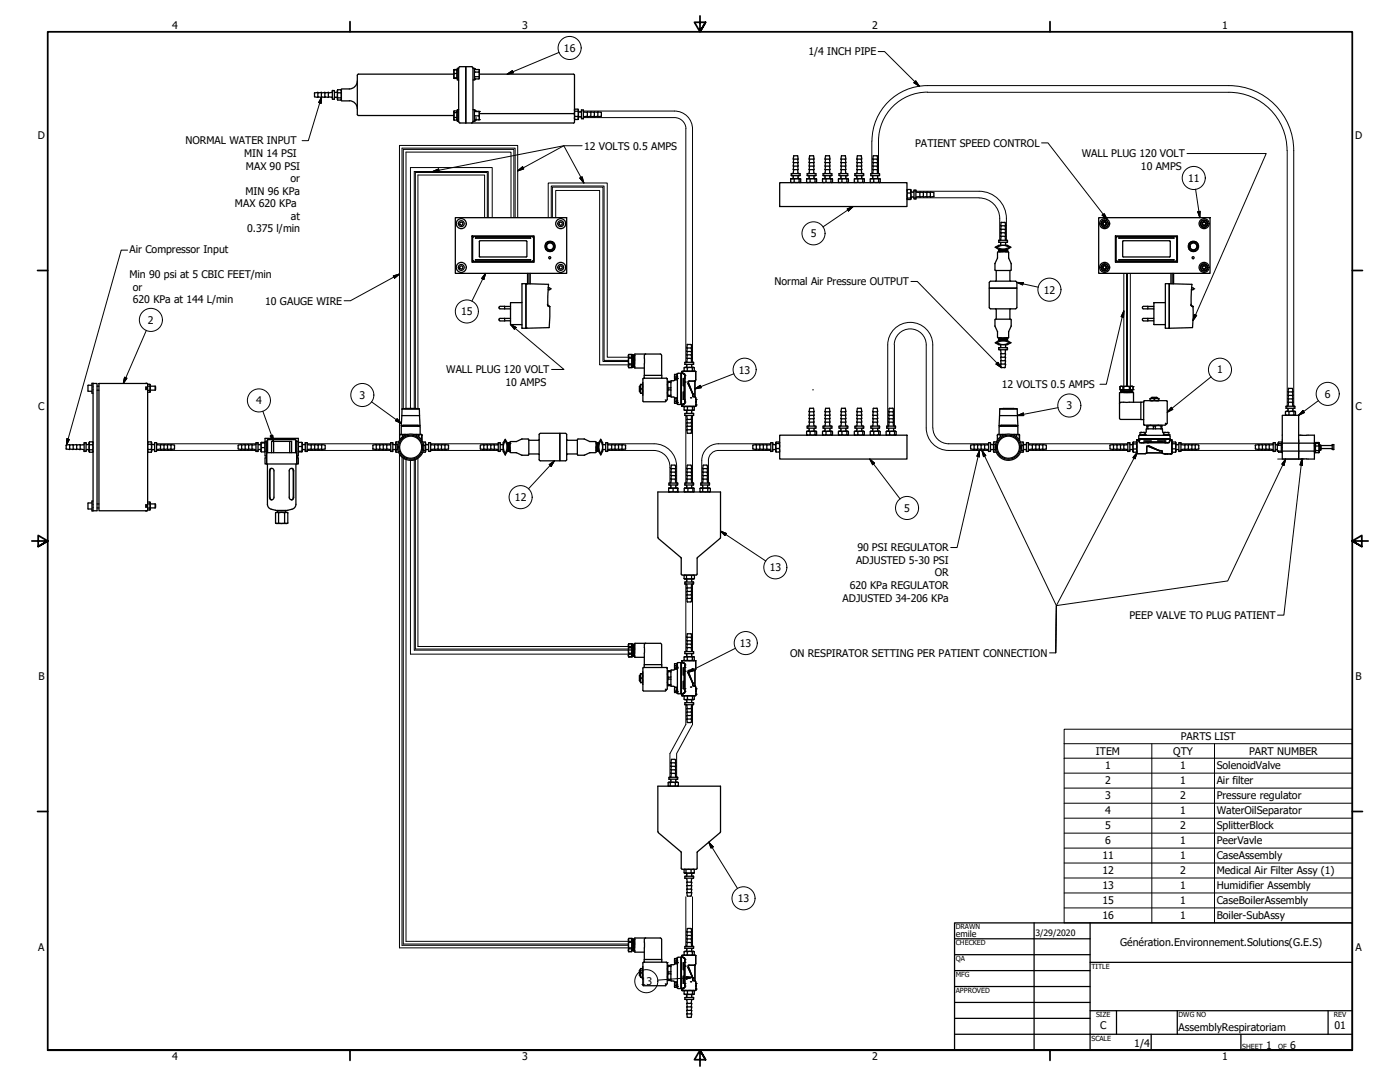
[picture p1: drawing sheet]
<svg xmlns="http://www.w3.org/2000/svg" width="559mm" height="432mm" viewBox="0 0 559 432" stroke-linecap="round" stroke-linejoin="round" font-family="sans-serif">
<defs><g id="words">
<g font-size="4.2">
<text x="68.7" y="11.7">4</text>
<text x="208.4" y="11.7">3</text>
<text x="348.1" y="11.7">2</text>
<text x="487.8" y="11.7">1</text>
<text x="225.1" y="20.7">16</text>
<text x="322.7" y="21.8">1/4 INCH PIPE</text>
<text x="15.1" y="55.5">D</text>
<text x="74" y="57.7">NORMAL WATER INPUT</text>
<text x="233.2" y="59.7">12 VOLTS 0.5 AMPS</text>
<text x="365.3" y="58.5">PATIENT SPEED CONTROL</text>
<text x="540.9" y="55.5">D</text>
<text x="97.5" y="62.7">MIN 14 PSI</text>
<text x="431.8" y="62.8">WALL PLUG 120 VOLT</text>
<text x="98.2" y="67.7">MAX 90 PSI</text>
<text x="455.4" y="67.8">10 AMPS</text>
<text x="98" y="77.7">MIN 96 KPa</text>
<text x="116" y="72.7">or</text>
<text x="474.2" y="72.5">11</text>
<text x="93.8" y="82.7">MAX 620 KPa</text>
<text x="116.1" y="87.8">at</text>
<text x="98.7" y="92.8">0.375 l/min</text>
<text x="323.6" y="94.6">5</text>
<text x="51.7" y="101">Air Compressor Input</text>
<text x="51.7" y="111">Min 90 psi at 5 CBIC FEET/min</text>
<text x="309.1" y="113.9">Normal Air Pressure OUTPUT</text>
<text x="53" y="116">or</text>
<text x="416.6" y="117.2">12</text>
<text x="53" y="121">620 KPa at 144 L/min</text>
<text x="105.9" y="121.5">10 GAUGE WIRE</text>
<text x="184" y="125.9">15</text>
<text x="59.1" y="129.2">2</text>
<text x="178.1" y="149">WALL PLUG 120 VOLT</text>
<text x="294.9" y="149.1">13</text>
<text x="485.8" y="149">1</text>
<text x="201.7" y="154">10 AMPS</text>
<text x="399.9" y="154.9">12 VOLTS 0.5 AMPS</text>
<text x="102.2" y="161.4">4</text>
<text x="143.4" y="159.2">3</text>
<text x="528.8" y="158.8">6</text>
<text x="15.2" y="163.4">C</text>
<text x="425.6" y="163.4">3</text>
<text x="541" y="163.4">C</text>
<text x="205.5" y="200">12</text>
<text x="360.9" y="204.3">5</text>
<text x="342.2" y="220">90 PSI REGULATOR</text>
<text x="307.2" y="228">13</text>
<text x="341.7" y="225">ADJUSTED 5-30 PSI</text>
<text x="373.1" y="230.1">OR</text>
<text x="339.2" y="235.1">620 KPa REGULATOR</text>
<text x="336.3" y="240.1">ADJUSTED 34-206 KPa</text>
<text x="450.8" y="247">PEEP VALVE TO PLUG PATIENT</text>
<text x="295.3" y="258.2">13</text>
<text x="315.3" y="262.1">ON RESPIRATOR SETTING PER PATIENT CONNECTION</text>
<text x="15.3" y="271.4">B</text>
<text x="541.1" y="271.4">B</text>
<text x="471.3" y="295.5">PARTS LIST</text>
<text x="437.5" y="301.2">ITEM</text>
<text x="468.3" y="301.2">QTY</text>
<text x="498.5" y="301.2">PART NUMBER</text>
<text x="441.1" y="307">1</text>
<text x="471.1" y="307">1</text>
<text x="485.6" y="307.1">SolenoidValve</text>
<text x="441.1" y="313.1">2</text>
<text x="471.1" y="313">1</text>
<text x="485.6" y="313.1">Air filter</text>
<text x="441.1" y="319">3</text>
<text x="471.1" y="319">2</text>
<text x="485.6" y="319">Pressure regulator</text>
<text x="441.1" y="324.9">4</text>
<text x="471.1" y="324.9">1</text>
<text x="485.6" y="325">WaterOilSeparator</text>
<text x="441.1" y="330.9">5</text>
<text x="471.1" y="331">2</text>
<text x="485.6" y="331">SplitterBlock</text>
<text x="441.1" y="336.9">6</text>
<text x="471.1" y="336.9">1</text>
<text x="485.6" y="336.9">PeerVavle</text>
<text x="440" y="342.8">11</text>
<text x="471.1" y="342.8">1</text>
<text x="485.6" y="342.9">CaseAssembly</text>
<text x="440" y="348.9">12</text>
<text x="471.1" y="348.9">2</text>
<text x="485.6" y="348.9">Medical Air Filter Assy (1)</text>
<text x="440" y="354.8">13</text>
<text x="471.1" y="354.8">1</text>
<text x="485.6" y="354.9">Humidifier Assembly</text>
<text x="294.5" y="360">13</text>
<text x="440" y="360.8">15</text>
<text x="471.1" y="360.8">1</text>
<text x="485.6" y="360.9">CaseBoilerAssembly</text>
<text x="440" y="366.8">16</text>
<text x="471.1" y="366.8">1</text>
<text x="485.6" y="366.8">Boiler-SubAssy</text>
<text x="447.1" y="377.4">Génération.Environnement.Solutions(G.E.S)</text>
<text x="15.2" y="379.3">A</text>
<text x="541" y="379.3">A</text>
<text x="255.7" y="393.1">13</text>
<text x="439.1" y="410.8">C</text>
<text x="470.4" y="411.4">AssemblyRespiratoriam</text>
<text x="532.6" y="410.8">01</text>
<text x="452.8" y="418">1/4</text>
<text x="505.3" y="418.5">1</text>
<text x="515" y="418.5">6</text>
<text x="68.7" y="423.2">4</text>
<text x="208.4" y="423.2">3</text>
<text x="348.1" y="423.2">2</text>
<text x="487.8" y="423.2">1</text>
</g>
<g font-size="3.5">
<text x="381.5" y="374.1">emile</text>
<text x="413.3" y="373.6">3/29/2020</text>
</g>
<g font-size="2.8">
<text x="381.5" y="370.8">DRAWN</text>
<text x="381.5" y="377.3">CHECKED</text>
<text x="381.5" y="383.6">QA</text>
<text x="381.5" y="390">MFG</text>
<text x="435.6" y="386.6">TITLE</text>
<text x="381.5" y="396.3">APPROVED</text>
<text x="437.5" y="406">SIZE</text>
<text x="470.4" y="406">DWG NO</text>
<text x="532.4" y="405.9">REV</text>
<text x="435.6" y="415.4">SCALE</text>
<text x="495.8" y="418.5">SHEET</text>
<text x="510.2" y="418.5">OF</text>
</g>
</g></defs>
<!-- layer: Visible (ANSI) -->
<g fill="none" stroke="#000" stroke-width=".51">
<path d="M125.5 37.2l.1 1.4M125.6 37.1l1.3-.1v1.8M125.6 38.7l1.2 .2M125.6 37l-.1 .2M126.8 36.8l.1 .1M126.9 37l1.3-.1 .1 1.9M126.9 38.8l-.1 .1M127 38.6l-.1 .1M127 38.7l1.2 .2M128.2 36.8l.1 .1M128.2 38.8h.1M128.3 37l1.3-.1 .1 1.9"/>
<path d="M128.4 38.7h.1M128.4 38.7l1.2 .2M129.6 36.8l.1 .1M129.7 37l.1 .1M129.7 37.1l1.4-.1v1.8M129.7 38.7l1.3 .2M129.7 38.8l-.1 .1M129.8 38.6l-.1 .1M131 36.8l.1 .1M131.1 37l.1 .1M131.1 38.8l-.1 .1M131.1 38.7l1.3 .1 .3 .4"/>
<path d="M131.2 38.7h.1M132.7 36.2v3.4M132.7 36.5l-.4 .4-1.2 .2M132.7 39.5v.1M132.7 36.1h.7M132.7 36.1v.1M133.4 36.1v.1M133.4 36.5l.4 .4 .7-.1 .2-.3M133.4 39.2l.4-.4 .7 .1 .2 .3M133.5 36.2v3.3l-.8 .1M134.8 35.8h1.3M134.8 37h1.3"/>
<path d="M134.8 39.1h1.3M136.3 36.1l-.2-.3 .1 3.9-.1 .2h-1.3l-.1-4v3.9M136.3 39.6l-.2 .2M142.6 30.1v15.6M142.6 32.3a3.2 3.2 0 0 1-3.2 3.2h-3.1v4.8h3.1a3.1 3.1 0 0 1 3.2 3.1M181.2 29.6h-38.1l-.5 .5M181.2 27.9v3.3M181.3 27.9h1.1v1.4h-1.1M181.3 27.9v1.4M181.3 29.3v1.8M181.3 31.1l-.1 .2h1.2v-.2M181.3 27.9h-.1"/>
<path d="M182.4 27.9h-1.2M182.4 29.3v1.8h-1.1M182.4 31.2h.1M182.4 27.9h.1M183.1 27.1v21.5l.3 .4 45.5 .1M183.1 27.2h-.6v4.7h.6M183.1 27.1l.5-.5h4.7l.4 .5M185.9 26.6v22.5M188.8 27.1v21.5M188.8 27.2h.6v4.7h-.6M189.4 27.5l1.7 .2M189.7 28.7l1.4 .1"/>
<path d="M191.1 30.6v.9l-1.7 .2M191.1 28.8v1.8M191.1 28.8l.1-1.1v3.7M191.1 30.6l-1.4 .1M191.3 29.6h37.6M228.9 29.6l.4 .4M229.3 30v18.7l-.4 .4M142.6 45.6l.5 .5h38.1M181.2 44.3h1.2v.7h-1.1zM181.2 44.3l.1 3.6M181.3 46.9h1.1v1h-1.1M181.3 46.9v1"/>
<path d="M181.3 45v1.9M182.4 45v1.9M182.4 47.8h.1M182.4 44.5h.1M183.1 43.8h-.6v4.7h.6M188.7 48.6l-.5 .5M188.8 43.8h.6v4.7h-.6M189.4 44l.2-.1 .2 .5M189.4 48.2h.3M189.7 44.4l1.4 .1M189.7 46.2h1.4M189.8 44.4h1.5l-.2 1.8"/>
<path d="M189.8 47.8l-.1 .1M189.8 44.4h.1M189.8 47.8h1.3M189.8 47.8l-.1 .5M191.1 46.2v1.6M191.3 44.5l-.2 3.3M229.3 45.1l-.3 .2h-37.7M229.4 43.7l-.1 .2M229.4 44.4h1.3M229.4 46.5h1.3M229.4 47.7h1.3M230.7 46.5l.1-2.7-.1-.2h-1.3v4.1l-.1-.3"/>
<path d="M230.8 43.7l-.1 4v-1.2M230.8 44.3l.4 .4M231.2 46.6l-.4 .4M231.3 46.6l.6 .1 .2 .3M231.3 44.6h.4M232 44l.1 3.4M232.1 44.3l-.4 .4M232.2 43.9l.6 .1M232.8 44.3l.2 .3 1.3 .3M232.9 43.9v3.4l-.7 .1M233.2 46.6l-.3 .4M234.4 46.4l-1.2 .1"/>
<path d="M234.4 46.6l.1 .1M235.7 44.9l-1.3-.2-.1 1.7M235.8 46.4l-1.3 .2M237.1 44.9l-1.3-.2-.1 1.8M237.2 46.4l-1.4 .2M237.2 46.6l.1 .1M238.5 44.8l-1.3-.1-.1 1.7M238.6 46.6l.1 .1M238.6 44.8l-.1 .1M239.9 46.4l-1.2 .2M240 44.9l-1.4-.2v1.8l-1.3 .1M240 45l-.1 1.5"/>
<path d="M311.2 72.9h50.8v9.5h-50.8zM315.6 71.4v1.3M316.2 70l.4 .2v.7l-.4 .4M316.6 63.5h.1M316.6 64.9h.1M316.6 66.3h.1M316.6 67.7h.1M316.7 69l-.4 .3M316.7 63.5h1.8M316.7 64.9h1.8M316.7 66.3h1.8M316.7 67.7h1.8"/>
<path d="M316.7 67.8h.1M316.7 63.6h.1M316.7 65h.1M316.7 66.4h.1M316.8 63.6l-.2 1.2M316.8 65l-.2 1.2M316.8 66.4l-.2 1.2M316.8 67.8l-.2 1.2M316.9 62.2h1.4M316.9 62.2l-.3 1.2M317 71.4v1.3M318.2 62.1l.4 1.3"/>
<path d="M318.4 63.6l.1 1.4M318.4 65l.2 1.2M318.4 66.4l.2 1.2M318.4 67.8l.1 1.2M318.4 65h.1M318.4 67.8h.1M318.4 63.5l-.1 .1M318.4 66.3l-.1 .1M318.5 69l.4 .3M318.5 63.5h.1M318.5 66.3h.1M318.5 67.7h.1"/>
<path d="M318.5 70.9l.4 .4M318.6 70.5v.4M318.9 70l-.4 .5M319 71.4v1.3M319.2 69.3v.8M319.3 69.3l-3.5 .1 .1 .7h3.4M319.4 71.3h-3.7l3.9 .1-.2 1.4-3.8-.1 .2 .2M319.4 72.8l-.1 .1M321.9 71.4v1.3M322.1 70l.1 .1M322.2 69.3v.7M322.2 69.3l-.1 .1"/>
<path d="M322.3 69.3h3.3M322.5 70l.4 .2 .1 .7-.5 .4M322.9 67.6l.1 .2M323 63.5h.1M323 64.9h.1M323 66.3h.1M323 63.5h1.9M323 64.9h1.9M323 66.3h1.9M323.1 63.5l.1 .1M323.1 64.9l-.1 1.3M323.1 67.8h.1"/>
<path d="M323.1 66.4h.1M323.2 67.8l-.2 1.2-.4 .3M323.2 66.4l-.2 1.3h1.9M323.2 63.6l-.2 1.2M323.3 71.4v1.3M324.6 62.1l.3 1.3M324.6 62.2h-1.4l-.2 1.2M324.7 63.6l.2 1.2M324.8 67.7l.1 1.3M324.8 69l.4 .3M324.9 63.5l-.2 .1M324.9 66.3v1.3"/>
<path d="M324.9 70.9l.4 .4M324.9 64.9v1.3M324.9 67.6l-.1 .2M325.3 70l-.4 .2v.7M325.3 71.4v1.3M325.6 69.3v.1M325.7 69.3l-.1 .8h-3.3M325.8 71.3h-3.7l3.8 .1-.1 1.4-3.9-.1 .2 .2M325.8 72.8l-.1 .1M328.3 71.4v1.3M328.5 69.3v.7M328.9 70l.4 .2v.7l-.4 .4"/>
<path d="M329.3 63.5h.1M329.3 64.9h.1M329.3 66.3h.1M329.3 67.7h.1M329.4 69l-.4 .3M329.4 64.9h1.8M329.4 66.3h1.8M329.4 67.7h1.8M329.4 67.8h.1M329.4 65h.1M329.4 66.4h.1M329.5 67.8l-.2 1.2"/>
<path d="M329.5 63.6l-.2 1.2M329.5 65l-.2 1.2M329.5 66.4l-.2 1.2M329.7 71.4v1.3M330.9 62.1l.4 1.3M331 62.2h-1.5l-.2 1.2M331.1 63.6l.1 1.4M331.1 66.4l.1 1.4M331.1 67.8l.1 1.2 .4 .3M331.1 65l.2 1.2M331.1 65h.1M331.1 67.8h.1"/>
<path d="M331.1 63.5l-.1 .1M331.1 66.3l-.1 .1M331.2 63.5h.1M331.2 66.3h.1M331.2 70.9l.4 .4M331.2 63.5l-1.7 .1M331.3 70.5v.4M331.6 70l-.4 .5M331.7 71.4v1.3M331.9 69.3l.1 .1M332 69.3l-3.5 .1M332 69.3v.8l-3.5-.1"/>
<path d="M332.1 71.3h-3.7l3.9 .1-.2 1.4-3.8-.1 .2 .2M332.1 72.8l-.1 .1M334.6 71.4v1.3M335 70.1h3.3M335.2 70l.4 .2 .1 .7-.5 .4M335.6 64.9l.1 .1M335.6 67.6l.1 .2M335.7 63.5h.1M335.7 66.3h.1M335.7 63.5h1.9M335.7 66.3h1.9M335.8 67.8h.1"/>
<path d="M335.8 63.6h.1M335.8 65h.1M335.8 66.4h.1M335.9 67.8l-.2 1.2-.4 .3M335.9 63.6l-.2 1.3h1.9M335.9 66.4l-.2 1.3h1.9M335.9 65l-.2 1.2M335.9 62.2h1.4M335.9 62.2l-.2 1.2M336 71.4v1.3M337.3 62.1l.3 1.3M337.4 63.6l.1 1.4"/>
<path d="M337.4 67.8l.2 1.2 .3 .3M337.4 65l.2 1.2M337.4 66.4l.2 1.2M337.5 65h.1M337.5 67.8h.1M337.5 63.5l-.1 .1M337.5 66.3l-.1 .1M337.5 63.5h.1M337.5 66.3h.1M337.5 67.7h.1M337.6 70.9l.4 .4M337.6 70.5v.4"/>
<path d="M338 70l-.4 .5M338 71.4v1.3M338.3 69.3v.8M338.3 69.3h-3.4v.7M338.5 71.3h-3.7l3.8 .1-.1 1.4-3.9-.1 .2 .2M338.5 72.8l-.1 .1M341 71.4v1.3M341.2 70l3.5 .1M341.2 69.3v.7M341.6 70l.4 .2v.7l-.4 .4M342.1 69l-.4 .3M342.1 63.5h1.8"/>
<path d="M342.1 65l-.1 1.3h1.9M342.1 66.4l-.1 1.4M342.1 63.5l.1 .1M342.2 63.6l-.2 1.3h1.9M342.4 71.4v1.3M343.6 62.1l.4 1.3M343.7 62.2h-1.5l-.2 1.3M343.8 63.6l.2 1.2M343.9 69l.4 .3M343.9 63.5l-.2 .1M343.9 66.3l.1 1.3M343.9 70.9l.4 .4"/>
<path d="M343.9 67.7h-1.8l-.1 1.3M344 64.9v1.3M344 67.6l-.1 1.4M344.3 70l-.3 .2v.7M344.4 71.4v1.3M344.6 69.3l.1 .1M344.7 70h-.1M344.7 69.3l-3.5 .1M344.7 69.3v.7M344.8 71.3h-3.7l3.9 .1-.2 1.4-3.8-.1 .2 .2M344.8 72.8l-.1 .1M347.3 71.4v1.3"/>
<path d="M347.9 70l.4 .2 .1 .7-.5 .4M348.3 67.6l.1 .2M348.4 63.5h.1M348.4 64.9h.1M348.4 66.3h.1M348.4 69l-.4 .3M348.4 66.3h1.9M348.4 67.7h1.9M348.5 67.8h.1M348.5 66.4h.1M348.6 63.6l-.2 1.2M348.6 66.4l-.2 1.2"/>
<path d="M348.6 67.8l-.2 1.2M348.7 71.4v1.3M350 62.1l.3 1.3M350 62.2h-1.4l-.2 1.2M350.1 63.6l.1 1.4M350.1 66.4l.1 1.4M350.1 67.8l.1 1.2 .4 .3M350.1 65l.2 1.2M350.2 65h.1M350.2 67.8h.1M350.2 63.5l-.1 .1M350.2 66.3l-.1 .1"/>
<path d="M350.2 63.5h.1M350.2 66.3h.1M350.3 70.9l.4 .4M350.3 63.5l-1.7 .1M350.3 64.9h-1.8l-.1 1.3M350.3 70.5v.4M350.7 70l-.4 .5M350.7 71.4v1.3M351 69.3v.1M351 69.3l-3.5 .1 .1 .7h3.4M351.1 69.3l-.1 .7M351.2 71.3h-3.7l3.8 .1-.1 1.4-3.9-.1 .2 .2"/>
<path d="M351.2 72.8l-.1 .1M362 75.9l.2-.3v4l1.3-.1-.1-3.9 .2 .3-.1 3.6M362 79.4l.1 .1M362.2 75.6h1.2M362.2 77h1.2M362.2 79.1h1.2M363.6 76.3l.4 .4M363.6 79l.2-.3 .7-.1 .4 .4M364 76.6h.4M364.8 79.3v-3.3l.7-.1v3.5M364.9 76.3l-.4 .4M364.9 79.3v.1"/>
<path d="M364.9 79.4h.6M365.6 76.3l.3 .4 1.2 .1M367.1 78.4l-1.2 .2-.3 .4M367.2 78.5h.1M367.2 76.8l-.1 .1M367.2 78.6h.1M368.5 76.8l-1.3-.1v1.8M368.5 78.4l-1.2 .2M368.5 76.8h.1M368.6 78.5h.1M368.6 78.6h.1M369.9 76.8l-1.3-.1v1.8"/>
<path d="M369.9 78.4l-1.2 .2M370 78.5h.1M370 76.8l-.1 .1M370 76.6l1.3 .2M370.1 76.6l-.1 1.9M371.4 78.5l-1.4 .1M371.4 76.6l1.2 .2M371.4 76.8l-.1 .1M371.5 76.6v2.1M372.6 78.4l-1.2 .2M372.7 76.8v1.5M372.8 78.3l-.1 .2"/>
<path d="M181.7 86.9h44.5v22.2h-44.5zM183.5 88.9l.6-.3 .6 .3v.7l-.6 .4-.6-.4zM188.4 94.2h24.8v10.4h-24.8zM188.5 94.2v10.4M189 94.4h23.7v.3h.3v9.3h-.3v.3h-23.7v-.3h-.3v-9.3h.3zM189.8 94.9v.2M189.9 94.9l21.9 .1-21.9 .1M191.3 96.4l.2-.3h18.6l.1 .3M191.3 96.3v6l.2 .3h18.6l.1-.3M210.3 96.3v6M213 94.2v10.4M217.9 97.1v2.5"/>
<path d="M217.9 97v2.6M218.2 96.7h2.7M218.2 99.9h2.7M218.6 96.5h1.9M221.2 97v2.6M221.2 97.1v2.5M223.2 88.9l.6-.3 .6 .3v.7l-.6 .4-.6-.4zM397.3 98.7l1.3-.8h3.5l1.4 .8-1.4 .8h-3.5zM397.3 98.7h.5M397.8 98.7a4.7 4.7 0 0 0 5.2 0M397.8 98.7a4.7 4.7 0 0 1 5.2 0M398.7 99.9h3.2"/>
<path d="M398.7 95.9l-.1 .7M398.7 99.5v.4M398.7 99.9l.2 .1M398.7 95.9l-.1 .1M398.7 95.9h3.4M399 96.6l.4 .3v.6l-.4 .4M399.4 94.3v.1M399.4 91.5v.1M399.4 92.9v.1M399.4 90.1h.1M399.5 94.3l1.8 .1M399.5 90.1l1.8 .1"/>
<path d="M399.5 91.5h1.8M399.5 92.9h1.8M399.5 91.5l-.1 1.3M399.5 94.4h.1M399.5 90.2h.1M399.5 93h.1M399.6 94.4l-.1 1.2-.4 .3M399.6 90.2l-.2 1.2M399.6 93l-.2 1.2M399.7 88.7l-.2 .1M401 88.7l.4 1.3M401.1 88.8h-1.4l-.3 1.2"/>
<path d="M401.2 90.2l.2 1.2M401.2 94.4l.1 1.2M401.2 91.6l.2 1.2M401.2 93l.2 1.2M401.2 91.6h.1M401.2 90.2h.1M401.2 93h.1M401.2 94.4h.1M401.3 95.6l.4 .3M401.3 91.5h.1M401.3 92.9h.1M401.7 96.6l-.4 .5 .1 .6 .3 .2"/>
<path d="M401.9 99.9l-3.2 .2M401.9 99.9l-3 .1M402.1 95.9v.1M402.1 96.6l-3.4 .1M402.1 99.5v.6M402.1 95.9v.7M403 98.7h.5M438.5 86.9h44.5v22.2h-44.5zM440.9 87.9a1.37 1.37 0 0 1 1.4 1.6 1.37 1.37 0 0 1-1.9 1 1.37 1.37 0 0 1-.7-1.9M440.9 87.9l-1.2 .7M440.9 87.9a1.41 1.41 0 0 1 1.6 1.4 1.41 1.41 0 0 1-1.6 1.4h-.8l-.8-1.4 .4-.7M440.9 87.9h-.8l-.4 .7"/>
<path d="M445.2 94.2h24.8v10.4h-24.8zM445.3 94.2v10.4M445.5 94.7h.3v-.3h23.7l.2 .3v9.3l-.2 .3h-23.7v-.3h-.3zM448.1 96.3v6l.2 .3h18.6M466.8 96.1l.2 .3M466.9 96.1h-18.6l-.2 .3M467.1 96.3v6M468.5 94.9v.2M468.6 94.9l-22.1 .1 22.1 .1M469.8 94.2v10.4M474.7 97v2.6M475 96.7h2.6"/>
<path d="M475 99.9h2.6M475.4 96.5h1.9M478 97v2.6M478 97.1v2.5M479.8 87.9h.8a1.41 1.41 0 0 1 1.6 1.4 1.41 1.41 0 0 1-1.6 1.4h-.8l-.8-1.4zM183.5 106.4l.6-.4 .6 .4v.7l-.6 .3-.6-.3zM189.8 103.6v.2M189.9 103.6l21.9 .1-21.9 .1M210.6 109.1v4.2M211.1 109.1v4.2M211.6 109.1v4.2M218.6 100.2h1.9"/>
<path d="M218.8 114.9v.7M218.8 114.9l.1-1.4-9-.3v17.7M218.8 115.6v6.4M218.8 115.6h.5M218.8 114.9h.5M219.3 114.9l.3 .4-.3 .3M223.2 106.4l.6-.4 .6 .4v.7l-.6 .3-.6-.3zM394.8 112.7v2.3h11.1v-2.3M395.4 112.2h10M395.4 112.3l-.5 .4M397.1 107.7l.3 .2h6l.2-.2M397.6 112l-.2 .2"/>
<path d="M397.6 107.9v4.1M398.1 102.9v.1M398.1 103a5.8 5.8 0 0 0-1 4.7M398.1 100.7v2.2M398.2 100.7l.2-.2h3.9l.3 .2M398.7 100.1v.2M398.9 100l-.2 .1M398.9 100.4l-.1 .1M401.8 100.2l-2.9 .2M401.8 100.2l.3 .1M402.1 100.4l-.8 .1M402.1 100.1l-3.4 .1 .2 .2"/>
<path d="M402.1 100.3l-2.9 .2M402.1 100.3v.1M402.1 100.4l-.1 .1M402.1 100.1l-.3 .1M402.6 103a5.8 5.8 0 0 1 1 4.7M402.6 100.7v2.2M402.6 102.9v.1M403.1 107.9l.1 4.1 .2 .2M405.4 112.3l.4 .4M440.9 105.3a1.37 1.37 0 0 1 1.4 1.6 1.37 1.37 0 0 1-1.9 1.1 1.37 1.37 0 0 1-.7-2M440.9 105.3l-1.2 .7M440.9 105.3a1.41 1.41 0 0 1 1.6 1.4 1.41 1.41 0 0 1-1.6 1.4h-.8l-.8-1.4 .4-.7"/>
<path d="M440.9 105.3h-.8l-.4 .7M466.7 113.5h.1M467 102.3l-.2 .3M467.4 109.1v4.2M467.9 109.1v4.2M468.4 109.1v4.2M468.5 103.6v.2M468.6 103.6l-22.1 .1 22.1 .1M475.4 100.2h1.9M475.6 115.6v6.4M475.6 114.9v.7M475.6 114.9l.1-1.4-9-.3v17.7"/>
<path d="M475.6 114.9h.7l.1 .4-.1 .3h-.7M479.8 105.3h.8a1.41 1.41 0 0 1 1.6 1.4 1.41 1.41 0 0 1-1.6 1.4h-.8l-.8-1.4zM199.2 122.9l.4 .4h4.2M199.2 127.7l.3 .3M199.5 122.3l-.3 .6M199.6 122.2h1.8v1.1M201.4 128l2.4 .1M201.4 127.1v1h-1.8M203.8 122.2l-2.4 .1M203.8 127l-4.2 .1-.4 .6M203.8 129.4v.1M203.8 129.4l4.4 .1"/>
<path d="M208.2 129.6l.1 .1M208.3 120.6l-4.5 .2v8.6M209.9 130.9v-17.7h-1.5l-.1 17.7 1.6 .1M209.9 130.9v.1M218.5 121.4l.1 .4M218.6 121.9h.1M218.6 121.8v.1M218.8 122l.5 .3M218.8 122l.5 .2M219.3 122.3h.1M219.3 122.2l.2 .2M219.3 122.4h.2"/>
<path d="M219.3 122.2v.1M219.5 122.4l-.4 8.3-9.2 .3M274.2 138.8l-.1 1.3M274.3 137.5l-.1 1.4M274.4 137.5h1.4M274.4 137.4l-.1 .1M275.7 137.5l.1 .1M275.9 137.5l.2 1.3-1.9 .1M275.9 138.9l.2 1.2M275.9 138.8l-.1 .1M394.8 122.7v-7.7h11.1v7.7M394.9 122.7l.5 .5 10 .1"/>
<path d="M397.1 130.1v.1a5.6 5.6 0 0 1 1 4.4M397.3 136.8l1.3-.8h3.5l1.4 .8-1.4 .7h-3.5zM397.3 136.8h.5M397.4 123.3l.2 .2M397.6 123.4v4M397.8 136.8a4.7 4.7 0 0 1 5.2 0M397.8 136.8a4.7 4.7 0 0 0 5.2 0M398.2 134.6l.2 .2M398.4 134.9h3.9M398.7 139.5h.1M398.7 135.2v.1M398.7 135.6v.4"/>
<path d="M398.7 138.8v.7M398.7 135.3l.2 .1M398.7 138.7l-.1 .1M398.7 134.9h.1M398.7 138.7h3.4M398.7 139.6h3.4M398.7 134.9l.2 .2M398.9 135.1l-.2 .1M398.9 135.4l-.2 .2M398.9 135.4h.1M399 137.5l.4 .2v.7l-.4 .4M399.1 139.6l.3 .3 .2 1.2"/>
<path d="M399.7 134.9h-1M401.3 139.9l-.1 1.2M401.7 139.5l-.4 .4M401.7 137.5l-.3 .2-.1 .7 .4 .4M401.8 135.3l-2.9 .1M401.8 134.9l-2.9 .2M401.8 135.3l.3 .1M401.8 134.9l.3 .1M402.1 138.8h.1M402.1 139.5h.1M402.1 135l-3.4 .2M402.1 135.4l-3.4 .2"/>
<path d="M402.1 135.1l-3.4 .2M402.1 135v.1M402.1 135.4v.6M402.1 135.1l-.3 .2M402.1 138.8v.7M403 136.8h.5M403.4 127.4h-6.2l-.1 2.6M403.4 123.3l-.2 .2-.1 3.9M403.4 127.4l.2 .2v2.4M403.6 130.1v.1a6 6 0 0 0-1.1 4.5l-.1 .1M405.8 122.7l-.4 .5M456 127.7l.3 .3"/>
<path d="M456 122.9l.3 .4M456.3 127.1l-.3 .6M456.3 122.3l-.3 .6M456.4 123.3h4.1M456.4 122.2h1.8v1.1M458.2 128l2.3 .1M458.2 127.1v1h-1.8M460.5 122.2l-2.3 .1M460.5 127l-4.1 .1M460.6 129.4l4.4 .1M460.6 129.4l.1 .1M460.7 120.8l-.1 8.6"/>
<path d="M465 129.6l.1 .1M465.1 120.6l-4.5 .2M466.7 130.9v-17.7h-1.5l-.1 17.7 1.6 .1M466.7 130.9v.1M466.7 130.7h.1M475.3 121.4l.1 .4M475.4 121.9h.1M475.4 121.8v.1M475.6 122l.5 .3M475.6 122l.5 .2M475.9 130.7l-9.2 .3M476 130.7h-.1"/>
<path d="M476.1 122.3h.1M476.1 122.2l.1 .2M476.1 122.4h.1M476.1 122.2v.1M476.2 122.4l-.2 8.3M36.7 153.7l-1.6 .1v2.3h1.6M37.1 153h1.6v50.8h-1.6M37.1 156.9h-.4v-3.9h.4v50.8M38.7 155.7h.8M38.7 154.1h.8M39.5 153h19.4v50.8h-19.4zM58.2 153h.3"/>
<path d="M58.2 154.4v1.1M58.5 154.4v1.1M58.9 153.4l1 .1v2.6M58.9 154.1h.9M58.9 156.5h.9M58.9 155.8h.9M59.8 153.4l.1 2.7M59.9 156.1l-.1 .4M59.9 155.7h2M59.9 154.1h2M61.9 154.1v1.6M250.8 146.1l.2 .6"/>
<path d="M251 141.5h1.2M251 141.5v1.1M251 142.6v.3h1.2v-.3M251 142.9v2.3M251 145.2v.4h1.2v-.4M251 145.6l-.2 .5M251 141.5l-.2 4.6M251 146.7h1.2M252.2 141.5v1.1h-1.2M252.2 142.9v2.3h-1.2M252.2 145.6v1.1h-1.2M252.2 141.8l.5 .1"/>
<path d="M252.3 141.9v4.3M252.3 146.2l-.1 .2M252.3 146.2h.4M252.7 141.9l.1 4.5M252.7 141.9l.2 4.3M252.7 141.9v4.3M252.7 146.2l.1 .2M252.7 141.9h.1M252.9 141.7l.1 4.7M252.9 146.2l-.1 .2M252.9 141.7l-.2 .2M252.9 146.2l.1 .2"/>
<path d="M252.9 141.7l.1 .2M253 141.9l.2 4.3M253.2 141.7l.1 3.7M253.2 141.7h.1M253.2 141.7l-.2 .2M253.2 141.7l.1 2.3M253.2 141.7l.1 .2M253.2 146.2l-.2 .2M253.2 146.2l.1 .2M253.3 141.4v5.3M253.4 146.8l3.8 .1M255.5 154v2.4"/>
<path d="M255.5 156.4h.2M255.7 154l-.5 .2v1.9l.3 .3M255.8 153.4v3.6M255.8 157h.7M255.8 155.2h.5M256.3 153.4v1.8M256.3 155.2v1.8M256.5 153.4h-.8l.1 3.6M256.5 157.6l.1 .1M256.5 152.7v5M257.1 150.9l-.5 .3v8.9l.2 .2M257.1 149.8h7.1v1.1h-7.1z"/>
<path d="M257.2 141.8v8M257.7 141.3l-.5 .5M263.6 141.3l.4 .5M263.6 141.3l-10.2 .1M264.1 141.8v8M264.2 150.9h1.9l.2 .3v8.4l-.4 .2-.3-.2M265.8 159.8l-.2 .5M266.3 156.8h.1M266.3 153.5h.1M266.8 152.2h-.4v6h.4M266.8 152.2v.4a2.1 2.1 0 0 0 0 2.2v.8a2.1 2.1 0 0 0 0 2.2M266.8 157.8v.4"/>
<path d="M266.8 152.2h1v.4M266.8 152.6h1M266.8 155.6h1M267.8 158.2l.9 .2M267.8 152.6v2.2h-1M267.8 154.8v3h-1M267.8 157.8v.4h-1M268.7 152l-.9 .2M268.7 158.4l1 .5M269.2 159.6v.7M269.2 159.3h.1M269.2 150.2v.5"/>
<path d="M269.2 151.1l.1 .3M269.7 151.4l-1 .6M270.1 158.9h-.9v2.1h.9M270.1 149.4h-.9v2h.9M270.1 158.9v.1M270.1 158.8v1.6M270.1 149.5v1.4M270.1 150.5v1.1M270.1 151.5l.1 .1M270.1 151.4h.1M270.2 158.8h-.1M270.2 149.3h-.1"/>
<path d="M270.2 158.8h.2M270.2 151.6h.2M270.2 149.3h.2M270.6 149h1.1M270.7 149l-.3 1.4v10.8M271.7 149h.1M271.8 149l.2 12.4zM272.2 148.8l-.1 .1M272.2 148.2h5.5M272.2 148.2v.6M272.4 149l.3 .1M272.5 149h-.5v12.4h.5"/>
<path d="M272.7 151v3M272.7 156.4v3M272.7 149.1l.6 .3M273 146.8v1.2M273 148l.3 .2M273.1 152v6.4M273.3 145.3l.1 .1M273.3 144.7l3.5-.1 .1 .8M273.4 149.4v11.6M273.4 144.7v.7M273.4 149.9v1.1M273.4 159.4v1.1"/>
<path d="M273.7 145.4l.4 .2v.6M274.1 140.2l.1 .1M274.1 141.6l.1 .1M274.1 146.2l-.4 .4M274.1 143h.1M274.2 144.3l-.4 .4M274.2 141.6h1.8M274.2 143h1.8M274.2 140.2l-.1 1.3M274.2 143l-.1 1.3M274.3 141.7h.1M274.3 146.8v1.2"/>
<path d="M274.3 141.7l-.2 1.2M274.5 152.9l1.9 4.3M275.9 143.1l.1 1.2 .4 .4M275.9 140.3l.2 1.2M275.9 141.7l.2 1.2M275.9 140.2l-.1 .1M275.9 141.6l-.1 .1M275.9 143l-.1 .1M276 146.2l.4 .4M276.1 140.2l-1.9 .1M276.1 141.6l-.1 .1M276.1 143l-.1 .1"/>
<path d="M276.1 145.8v.4M276.4 146.8h.7l-.2 1.3-3.9-.1M276.4 146.8v1.2M276.4 145.4l-.4 .4M276.5 157.2l-1.7-5.1h2.6v6.2M276.5 157.9l.2 .4h.7M276.5 157.2v.7M276.9 145.3l-3.5 .1M277.1 146.7l-4.1 .1h3.4M277.1 148.1l-.2 .1M277.4 158.2l.1 .2M277.5 152l-.1 .1"/>
<path d="M277.6 158.5l.2 1.8M277.6 151.9l-.1 .1M277.7 148.2l-.2 3.7M399.4 145.4l2-.1-.4 1.4M399.4 145.4l.2 1.2M399.4 144l.2 1.2M399.4 142.6l.2 1.2M399.4 141.2l.2 1.2M399.4 141.2h.1M399.4 144h.1M399.4 142.6h.1M399.5 141.2h1.8"/>
<path d="M399.5 144h1.8M399.5 142.6h1.8M399.5 143.9h.1M399.5 145.3h.1M399.5 142.5h.1M399.5 141.1h.1M399.5 146.6l.2 .1M399.7 146.7h1.4M401.2 141.1h.1M401.2 143.9h.1M401.2 145.3h.1M401.2 142.5h.1"/>
<path d="M401.3 141.2h.1M401.3 144h.1M401.3 142.6h.1M401.4 144l-.2 1.2M401.4 142.6l-.2 1.2M401.4 141.2l-.2 1.2M446.9 156.7l-.1 4.3M447 156.7h5.3M447 154.3v1.2M447 154.3h1.2M447 155.5h1.2M447.4 155.5l.1 .1"/>
<path d="M447.4 156.5v.1M447.4 156.6v.1M447.4 156.2l.1 .1M447.5 156h.1M447.5 156h.9l-.8 .1M447.5 155.6h4.3M447.5 156h4.3M447.5 155.6v.4M447.5 156.3v.1M447.5 156.4l-.1 .1M447.5 156l-.1 .2M447.6 156.1l-.2 .1"/>
<path d="M447.6 156.1h1M448.6 154.3v1.2h2.2M448.6 154.3h-.4v1.2h.4M448.6 156.1l-1.2 .1M449.6 154.2l-1 .1M449.6 154.2l1.2 .1M449.6 154.2l-2.6 .1M449.6 154.2l2.6 .1M451.2 154.3h1M451.8 156.5l-3.3 .2M451.8 156.2l-4.3 .1M451.8 156.6l-2 .1"/>
<path d="M451.8 156.2l-4.3 .2M451.8 156l.1 .1M451.8 156.6l.1 .1M451.8 156.2l.2 .1M451.8 156.5v.1M451.9 156.1h-3.3M451.9 155.5l-.1 .5M451.9 156.1l-.1 .1M452 156.4l-4.6 .2M452 156.3l-4.6 .2M452 156.3v.1M452 156.4l-.2 .1"/>
<path d="M452.2 154.3v1.2h-1v-1.2h-.4v1.2h.4M452.2 154.3v1.2M452.3 156.7l.1 .1M452.4 156.8v3.7M456.8 159.9h8.8M456.8 160l-.3 .5M459 159h3.5v.9h-3.5zM459 159.1h3.5M459 159.7h1.8M459.5 158.8l.3-.2h1.9l.3 .4M459.5 158.8h2.5M459.5 158.8v.2"/>
<path d="M460.8 159.7h1.7M460.8 159.1v.6M465.6 160l.2 .2M514.2 155.1h1.7M514.3 155.1l-.2 1.2M514.3 156.5l-.2 1.2M514.3 157.9l-.2 1.2M514.3 159.3l-.2 1.2M515.9 157.9l.1 1.3h-1.8M515.9 159.3l.1 1.3-1.8-.1v1.3M515.9 155.1l.2 1.2M515.9 156.5l.2 1.2"/>
<path d="M515.9 156.3l-.1 .1M515.9 157.7l-.1 .1M515.9 159.1l-.1 .1M516.1 156.3l-1.9 .1M516.1 157.7l-1.9 .1M26.4 179.1l.1 .2M26.4 177.7v1.4M26.5 177.6l-.1 .2M26.5 177.6l1.3-.2v1.9l1.3 .1M26.5 179.2l1.2 .2M27.7 177.6l.2 .1M29.1 177.5h.1"/>
<path d="M29.1 177.6l.2 .1M29.1 177.4l-1.2 .2M29.2 177.5v1.8l1.3 .1M30.5 177.4l-1.2 .2M30.5 177.4l.1 1.9M30.5 179.4h1.4M30.5 177.6l.2 .1M31.9 177.4l-1.2 .2M31.9 177.4v2M31.9 179.3l1.3 .1 .3 .3M32 177.6h.1M33.6 177.1l-.4 .4-1.1 .1"/>
<path d="M33.6 176.7l.1 3.4h.6M33.6 176.7v.1M33.7 176.7h.6M34.3 176.7l.1 3.4M34.4 177.1l.1 .3h.7M35.1 179.5l.4 .3M35.2 179.4l-.8 .4M35.5 177.1l-.4 .3M35.7 176.4v4.1zM35.8 177.5h1.2M35.8 179.5h1.2M35.8 176.3h1.2"/>
<path d="M37 177.5l.1 2.7-.1 .3h-1.2M37.1 176.7l-.1-.4v1.2M59.1 176.4l-.2 .3M59.1 179.4l-.1-2.9 1.3-.2 .1 4.2M59.1 179.4v1.1M59.1 179.4h1.2M59.1 177.3h1.2M60.4 176.4v4.1M60.5 177.1l.2 .3h.6M61.3 179.5l.4 .3M61.3 179.4l-.8 .4M61.7 177.1l-.4 .3"/>
<path d="M61.7 176.7l.1 3.4h.6M61.8 176.7l-.1 .1M61.8 176.7l.7 .1M62.5 176.7v3.4M62.5 177.1l.4 .4M62.8 177.5l1.2 .1M62.9 179.4l-.4 .3M64 179.2l-1.2 .2M64.1 177.5l-.1 1.8M64.1 177.6l-.1 .1M64.1 177.4l1.3 .2M64.2 177.5h.1"/>
<path d="M65.4 179.2l-1.3 .2M65.4 177.6h.1M65.5 177.5v1.8M65.5 177.4l1.3 .2M65.6 177.5h.1M66.8 179.2h-1.4M66.8 177.6h.1M68.2 177.6h.1M68.2 177.6l-1.3-.2-.1 1.9M68.3 179.4h.1M68.3 179.3l-1.4 .1M68.3 177.5v1.8"/>
<path d="M68.3 177.5h.1M68.3 177.4l1.4 .4-.1 1.4-1.3 .2M95.1 177.8v1.4M95.2 179.2l2.5 .2M96.4 177.5h.1M96.4 177.4l-1.2 .2M96.4 177.6l.1 .1M96.5 177.5v1.8M97.7 177.4l-1.2 .2M97.7 177.4l.2 1.9 1.2 .1M97.8 179.4h.1M97.9 177.6h.1"/>
<path d="M99.1 177.4l-1.2 .2M99.2 177.5h.1M99.2 179.4h.1M99.3 177.6h.1M99.3 177.5v1.8l1.2 .1M100.5 177.4l-1.2 .2M100.5 177.4l.1 .1M100.6 177.5v1.8M100.6 179.4h-.1M100.6 179.3l1.3 .1 .3 .3M100.6 177.6h.1M102.2 176.7l.1 3.5"/>
<path d="M102.2 176.7h.7M102.2 177.1l-.3 .4-1.2 .1M102.3 176.7l-.1 .1M102.9 176.7l.1 3.4M102.9 177.1l.4 .4M102.9 179.8l.2-.4h.7l.4 .4M103.4 177.4h.4M104.2 176.7v3.5l.2 .1v-3.8l1.4 .2-.2 3.6 .2-.2M104.2 177.1l-.4 .4M104.4 176.8h1.2M104.4 178.6h1.2M105.7 176.7h.1"/>
<path d="M105.8 176.1h.6M106.8 175.5l-.4 .6v9.1v-4.5h12v4.5v-9.1l-.4-.6M109.2 176.1v4.6M115.6 176.1v4.6M118.4 176.1h.7v-1.2h-13.3v7h.4v.9h-.4v2.4h13.3v-2.4h-.5v-.9h.5v-5.8M119.1 176.7l.1 3.6h1.4l-.1-3.8 .1 .2v3.5M119.2 176.5h1.3M119.2 178.2h1.3M120.6 177.1l.2 .3h.7M120.6 179.8l.8-.4 .5 .4M121.9 177.1l-.5 .4M122.6 177.1l.3 .4 1.2 .1"/>
<path d="M122.9 179.3l-.3 .4M124.1 177.6h.1M124.1 179.3l-1.2 .1M124.2 177.5v1.9l1.4-.1M124.2 177.5h.1M124.3 177.4l1.2 .2M125.6 177.5v1.8M125.6 177.6l-.1 .1M125.6 177.5h.1M125.7 177.4l1.2 .2M126.9 179.3l-1.3 .1M127 177.6l-.1 .1"/>
<path d="M127 177.5v1.9l1.3-.2M127 177.5h.1M127.1 177.4l1.2 .2M128.3 179.3h.1M128.4 177.5v1.9l1.4-.2v-1.5M128.4 177.6l-.1 .1M128.4 177.5h.1M128.5 177.4l1.2 .2M129.6 177.7l.1 .1M148.8 179.1l1.3 .3M148.8 177.8v1.3M150.1 177.4l-1.2 .2"/>
<path d="M150.2 177.5h.1M150.2 177.5v1.8M150.2 177.6h.1M151.5 179.4h-1.4M151.5 177.4l-1.2 .2M151.6 177.5h.1M151.6 179.3l1.3 .1M151.6 177.5v1.8M151.6 179.4h-.1M151.6 177.6h.1M152.9 177.4l-1.3 .2M153 177.5h.1"/>
<path d="M153 177.5l-.1 1.9M153 177.6h.1M153 179.3l1.3 .1M154.3 177.4l-1.3 .2M154.4 177.5h.1M154.4 179.3l1.2 .1M154.4 177.5v1.8M154.4 179.4h-.1M154.4 177.6h.1M155.7 179.3l.3 .4M156 177.1l-.3 .4-1.3 .1M156.7 176.7l.1 3.4"/>
<path d="M156.7 179.8l.2-.4h.7l.4 .4M156.7 176.7h-.7l.1 3.5M156.8 177.1l.2 .3h.6M158 177.1l-.4 .4M158.1 179.5h.6M158.1 177.4h.6M158.1 176.4v4.1M159.1 176.3h-1l-.1 .4 .1 3.8M159.5 173.7v1.9M160.1 170.3v3.1M160.4 165.9h7M160.4 165.9l-.3 3.9h7.5l-.2-3.9"/>
<path d="M160.5 163.3h6.9M160.5 163.3l-.1 2.6M160.7 173.7v.6M161 169.8l-.2 .3M161.1 169.8h.1M161.8 163v.1M162.3 173.5l-1.6 .2-.6-.3-.6 .3M162.7 173.4h-3l-.2 .3M165.1 173.4h3M165.5 173.5h1.3l.3 .2 .6-.3 .6 .3v-.3v.3M166.1 163v.1M166.7 169.8h.1"/>
<path d="M166.8 169.8h.1M166.8 169.8l.2 .3M167.1 173.7v.6M167.4 163.3v2.6M167.5 170.2l.1 .1M167.5 170.1l-7.3 .2M167.7 170.3v3.1M168.1 173.4h.2M168.3 175.6v-1.9v1.9M168.8 176.4h.9M169 179.8h.7M169.1 177.7h.6"/>
<path d="M169.9 177.1l.4 .4M169.9 179.8l.2-.4h.6l.4 .4M170.2 177.4h.5M171.1 176.7v3.4M171.1 177.1l-.4 .4M171.1 176.7h.7M171.2 176.7l-.1 .1M171.8 176.7v.1M171.8 177.1l.4 .4 1.2 .1M171.9 176.7v3.4M172.2 179.3l-.4 .4M173.4 177.6h.1"/>
<path d="M173.4 179.2l-1.2 .2M173.5 177.5l-.1 1.7M173.5 177.5h.1M173.5 177.4l1.3 .2M174.8 177.6h.1M174.8 177.5l1.3 .1M174.9 177.5v1.8M174.9 179.3l-1.5 .1M176.1 179.2l-1.2 .2M176.3 177.6l-.1 .1M177.5 177.6l-1.3-.2v1.9M177.5 179.2l-1.2 .2"/>
<path d="M177.6 177.6h.1M177.6 177.5v1.8M177.7 177.5h.1M177.7 177.4l1.4 .4M179 177.7v1.4M179.1 179.1l-1.4 .3M191.7 177.7l.1 1.6M191.9 177.7l-.1 .1M193 177.4l-1.2 .2M193.1 177.5h.1M193.1 177.5v1.9l-1.3-.2M193.2 177.6h.1"/>
<path d="M193.2 179.3l2.6 .1M194.4 177.4l-1.2 .2M194.5 177.5h.1M194.5 177.6l.1 .1M194.5 177.5v1.8M195.8 177.4l.1 1.9M195.8 177.4l-1.2 .2M195.8 179.3l1.4 .1M195.8 177.6l.1 .1M195.8 179.4h.1M197.2 177.5l.1 1.8M197.2 177.6l.1 .1"/>
<path d="M197.2 177.4l-1.2 .2M197.3 179.3l1.3 .1M197.3 179.4h-.1M198.5 179.3l.4 .4M198.6 177.5l-1.2 .1M198.9 177.1l-.4 .4M198.9 176.7v3.4M198.9 176.7v.1M198.9 176.7h.7M199.6 176.7v3.4h-.7M199.6 177.1l.5 .4M199.6 179.8l.2-.4h.7l.4 .4"/>
<path d="M200 177.4h.5M200.9 177.1l-.4 .4M201.7 175.8a4.7 4.7 0 0 1 0 5.2M201.7 175.8a4.7 4.7 0 0 0 0 5.2M201.7 175.3v.5M202.4 176.7h.7M202.9 176.9v3.2M202.9 176.9l.2 3.2M202.9 176.9l.1 3M203 179.9l-.1 .2M203 179.9l.1 .2M203.1 176.7l.1 3.4"/>
<path d="M203.1 176.7l.1 .3M203.2 177l.2 2.9M203.3 176.7l.2 3.4M203.3 176.7h.1M203.3 176.7l-.1 .3M203.4 176.7l.2 3.4M203.4 179.9l-.3 .2M203.4 176.7l.1 .3M203.4 179.9l.1 .2M203.5 177l.1 .2M203.5 177h.1M203.6 177h.1"/>
<path d="M203.6 176.9l-.1 .1M203.8 176.2l-.2 .3v3.9l.2 .2M203.8 176.2h2.2M210.8 175.2l.2 .2 .1 6-.3 .3M210.8 175.2a6 6 0 0 0-4.7 1h-.1M211.1 175.7h3.8M215.2 175.4l-.2 .2M215.7 173l-.5 .5v10l.5 .4M215.7 172.9h7.8v11h-7.8M223.5 172.9h2.2l.5 .6v10l-.5 .4h-2.2zM226.3 175.4l.2 .2M226.4 175.7h4"/>
<path d="M230.4 175.5v5.9M233.1 175.2h.1M233.2 175.2h-2.5l-.2 .2M233.2 175.2a6.1 6.1 0 0 0 4.7 1.1v4.2l-2.5 .2M237.9 178.2l.2 1.7M237.9 178.5l.2 1.4M238 176.7l.2 3.4M238 176.7h.1M238 176.7l-.1 .1M238.1 176.7l.2 3.4M238.1 179.9l.1 .2M238.1 176.7l.1 .3"/>
<path d="M238.1 179.9l-.2 .1M238.2 177l.2 2.9M238.2 177h.1M238.3 177l.1 2.9M238.4 176.7l.2 3.4M238.4 176.7h.6M238.4 179.9l.2 .2M238.4 176.7l-.1 .3M238.4 179.9l-.1 .2M239.8 175.8a4.4 4.4 0 0 0 0 5.2M239.8 175.8a4.7 4.7 0 0 1 0 5.2M239.8 175.3l.7 1.4v3.4l-.7 1.4-.8-1.4"/>
<path d="M239.8 175.3l-.8 1.4v3.4M239.8 175.3v.5M240.5 177.1l.5 .4M240.9 179.4h.7l.2 .4M240.9 177.4h.5M241 179.4l-.5 .4M241.8 176.7h.7M241.8 177.1l-.4 .4M241.8 176.7l-.1 3.4M242.5 176.7v.1M242.5 177.1l.4 .4 1.1 .1M242.6 176.7v3.4"/>
<path d="M242.9 179.3l-.4 .4M244.1 177.6h.1M244.1 177.5l1.3 .1M244.2 177.5v1.8l-1.3 .1M245.5 177.5v1.8M245.6 177.6l-.2 .1M245.6 177.5h.1M245.6 177.4l1.2 .2M246.9 177.6h.1M246.9 177.5v1.8l-2.8 .1M247 177.4l1.2 .2M247 177.5h.1"/>
<path d="M248.3 179.3l-1.3 .1M248.3 177.6l-.1 .1M249.7 177.7v1.4M249.7 179.1l-1.4 .3M249.7 177.8l-1.4-.4v1.9M256.9 160.3h8.7M269.2 160.6l.1 .3M270.1 160v1M270.1 161.1h.1M270.1 160.9v.1M270.2 161.1h.2M270.4 161.2l1.3 .2"/>
<path d="M271.8 161.4h-.1M272.1 161.5l.1 .1M272.2 162.2h5.5M272.2 162.1v.1M272.2 161.5v.6M272.7 161.3l-.3 .1M273 162.4v1.2M273.1 161.2l-.4 .1M273.3 160.9l-.2 .3M273.3 162.2l-.3 .2h4.1v1.3l-4.1-.1 .3 .2 3.7-.1M273.3 165.1l3.6-.1-.1 .8-3.5-.1M273.4 165v.7"/>
<path d="M273.7 163.8l.4 .2v.6M273.8 165.8l.3 .3 .2 1.2M274.1 171.6l.3 1.3h1.4M274.1 164.6l-.4 .4M274.2 170.1v1.5M274.2 168.7v1.5M274.2 167.3v1.5M274.2 171.5l-.1 .1M274.2 171.5l1.9 .1M274.2 170.1l1.8 .1M274.2 168.8l1.8-.1-.1 1.4M274.2 167.4h1.8"/>
<path d="M274.3 167.3l-.1 .1M274.4 162.4v1.2M275.8 172.8l-.1 .1M275.8 171.5l.1 .1M275.8 170.1l.1 .1M276 164.6l.4 .4M276.1 167.4l-.2 1.3M276.1 171.6l-.2 1.2M276.1 170.2l-.2 1.2M276.1 164.1v.5M276.4 165.8l-.4 .3-.1 1.2M276.4 162.4v1.2"/>
<path d="M276.4 163.8l-.4 .4M276.9 162.2l.1 .1M277.7 162.1v.1M277.7 160.4h.1M277.8 161.7l-.1 .4M277.8 160.3v1.3M277.8 161.6h.1M277.8 160.3h.1M300.5 179.1l1.3 .3M301.8 177.5l.1 1.8M301.8 179.4h.1M301.8 177.4l-1.3 .3v1.4"/>
<path d="M301.9 179.3l1.3 .1M303.2 177.5l.1 1.8M303.2 177.4l-1.3 .2M303.2 179.4h.1M303.3 179.3l1.3 .1M304.6 177.5l.1 1.8M304.6 179.3l1.4 .1M304.6 179.4h.1M304.6 177.4l-1.3 .2M306 177.5l.1 1.8M306 177.4l-1.3 .2M306.1 179.4h-.1"/>
<path d="M306.1 179.3l1.2 .1M307.3 179.3l.4 .4M307.6 177.1l-.3 .4-1.2 .1M307.7 176.7v3.5M307.7 176.7h.7M308.4 176.7v3.4M308.4 179.8l.2-.4h.6l.5 .4M308.5 177.1l.2 .3h.5M309.7 176.6l.1 3.8v-4h1.2l.2 .3-.2 2.3M309.7 177.1l-.4 .4M309.8 179h1.2M309.8 177h1.2"/>
<path d="M311 179v1.4l.2-.3M311.1 176.6l.1 .1M311.2 173.7h50.8v9.5h-50.8zM321.9 172.3v1.2M322.1 172.1l3.8 .2v1.2l-.3 .2-2.3-.2M322.1 173.6v.1M322.1 172.1h3.7M322.1 172.1h.1M322.2 170.1l-.1 .7M322.2 170.1h-.1M322.3 170.1h3.3M322.3 170.9h3.3"/>
<path d="M322.5 170.8l.4 .2 .1 .7M322.9 164.2l2 .1M322.9 165.6l2 .1M322.9 167l2 .1M322.9 168.4l.1 .1M323 171.7l-.5 .4M323.1 164.3l.1 .1M323.1 167.1l.1 .1M323.1 168.6h.1M323.1 165.8h.1M323.2 168.6l-.2 1.2-.4 .3M323.2 167.2l-.2 1.3h1.9"/>
<path d="M323.2 164.4l-.2 1.3M323.2 165.8l-.2 1.2M323.3 173.5l-1.2 .1M323.3 172.3v1.2M324.6 162.9l.3 1.3-.2 .2M324.6 162.9l-1.4 .1-.2 1.3M324.7 164.4v1.4M324.7 165.8l.1 1.3M324.7 168.6l.2 1.1 .3 .4M324.7 167.2l.2 1.2M324.8 167.1l-.1 .1M324.9 168.4l-.2 .2"/>
<path d="M324.9 171.7l.4 .4M325.3 170.8l-.4 .2v.7M325.3 172.3v1.2M325.6 170.1h.1M325.6 170.8h.1M325.7 170.1v.7M325.8 173.6l-.1 .1M328.3 172.3v1.2M328.5 170.8l.1 .1M328.5 170.1h3.5l-.1 .8h-3.3M328.5 170.1v.7M328.9 170.8l.4 .2v.7"/>
<path d="M329.3 171.7l-.4 .4M329.4 169.8l-.4 .3M329.4 164.3h1.8M329.4 164.3l.1 .1M329.4 165.7l.1 .1M329.4 167.1l.1 .1M329.5 164.4l-.2 1.3M329.5 165.8l-.2 1.3M329.5 167.2l-.2 1.3M329.5 168.6l-.2 1.1M329.7 173.5h-1.4l.2 .2M329.7 172.3v1.2"/>
<path d="M330.9 162.9l.4 1.4M331 162.9l-1.5 .1-.2 1.3M331.1 164.4l.2 1.3h-1.9M331.1 165.8l.2 1.3h-1.9M331.1 167.2l.1 1.3M331.1 168.6l.1 1.1 .4 .4M331.1 164.3h.1M331.1 167.1h.1M331.1 168.5h.1M331.1 165.7l-.1 .1M331.2 164.3h.1M331.2 171.7l.4 .4"/>
<path d="M331.2 168.5l-1.7 .1M331.3 171.3v.4M331.6 170.8l-.4 .4M331.7 172.3v1.2M332 172.1l-3.7 .2h4v1.2l-.3 .2-2.3-.2M332 172.1h.1M332.1 173.6l-.1 .1M334.6 172.3v1.2M334.9 170.8l3.4 .1M334.9 170.1v.7M335 170.1h3.3M335.2 170.8l.4 .2 .1 .7"/>
<path d="M335.6 165.6l2 .1M335.6 168.4l.1 .1M335.7 171.7l-.5 .4M335.7 164.2h.1M335.7 164.3h1.9M335.8 165.7l.1 .1M335.8 167.1l.1 .1M335.8 168.5l.1 .1M335.8 164.4h.1M335.9 168.6l-.2 1.2-.4 .3M335.9 167.2l-.2 1.3h1.9M335.9 164.4l-.2 1.3"/>
<path d="M335.9 165.8l-.2 1.2M335.9 162.9h1.4M335.9 162.9l-.2 1.4M336 173.5h-1.4l.2 .2M336 172.3v1.2M337.3 162.9l.3 1.4M337.4 165.8l.2 1.3-2-.1M337.4 167.2l.1 1.3M337.4 168.6l.2 1.1 .3 .4M337.4 164.4l.2 1.3M337.5 165.7h.1M337.5 167.1h.1"/>
<path d="M337.5 168.5h.1M337.5 164.3l-.1 .1M337.5 164.3h.1M337.6 171.7l.4 .3M337.6 171.3v.4M338 170.8l-.4 .4M338 172.3v1.2M338.3 170.1l.1 .7M338.4 170.8l-.1 .1M338.5 172.1h-3.7l-.2 .2h4v1.2l-.3 .2-2.3-.2M338.5 173.6l-.1 .1M341 172.3v1.2"/>
<path d="M341.1 172.1l3.9 .2v1.2l-.3 .2-2.3-.2M341.1 173.6l.1 .1M341.2 172.1h3.5M341.2 172.1h-.1M341.2 170.1v.7M341.2 170.8h.1M341.3 170.1h-.1M341.3 170.1h3.4M341.6 170.8l.4 .2v.7M342 171.7l-.4 .4M342.1 169.8l-.4 .3M342.1 165.7h1.8"/>
<path d="M342.1 167.1h1.8M342.1 168.5h1.8M342.1 165.7v.1M342.1 164.3l.1 .1M342.2 165.8v1.4M342.2 167.2l-.1 1.4M342.2 164.4l-.2 1.3M342.2 168.6l-.2 1.1M342.4 173.5l-1.3 .1M342.4 172.3v1.2M343.6 162.9l.4 1.3-.2 .2M343.7 162.9l-1.5 .1-.2 1.3h1.9"/>
<path d="M343.8 164.4v1.4M343.8 165.8l-.1 1.4M343.8 168.6l.1 1.1 .4 .4M343.8 167.2l.2 1.2M343.8 168.5v.1M343.9 168.4v.1M343.9 171.7l.4 .4M344.3 170.8l-.3 .2v.7M344.4 172.3v1.2M344.6 170.1h.1M344.7 170.1l-.1 .8h-3.3M344.7 172.1h.1"/>
<path d="M344.8 173.6l-.1 .1M347.3 172.3v1.2M347.6 170.8l3.4 .1M347.6 170.1v.7M347.7 170.1h3.3l.1 .7M347.9 170.8l.4 .2 .1 .7M348.3 164.2l.1 .1M348.3 165.6l.1 .1M348.3 167l.1 .1M348.3 168.4l.1 .1M348.4 171.7l-.5 .4M348.4 169.8l-.4 .3"/>
<path d="M348.4 164.3h1.9M348.4 165.7h1.9M348.5 164.3l.1 .1M348.5 165.7l.1 .1M348.5 167.2h.1M348.6 164.4l-.2 1.3M348.6 165.8l-.2 1.2M348.6 167.2l-.2 1.2M348.6 168.6l-.2 1.1M348.7 173.5h-1.4l.2 .2M348.7 172.3v1.2M350 162.9l.3 1.4"/>
<path d="M350 162.9l-1.4 .1-.2 1.3M350.1 165.8l.2 1.3h-1.9M350.1 167.2l.1 1.3M350.1 168.6l.2 1.1 .3 .4M350.1 164.4l.2 1.3M350.2 164.3h.1M350.2 165.7h.1M350.2 167.1h.1M350.2 168.5h.1M350.3 168.5l-1.7 .1M350.3 171.7l.4 .3M350.3 171.3v.4"/>
<path d="M350.7 170.8l-.4 .4M350.7 172.3v1.2M351 170.8h.1M351.2 172.1h-3.7l-.2 .2h4v1.2l-.3 .2-2.3-.2M351.2 173.6l-.1 .1M353.7 172.3v1.2M353.8 172.1l3.9 .2v1.2l-.3 .2-2.3-.2M353.8 173.6l.1 .1M353.9 172.1h3.6M353.9 172.1h-.1M353.9 170.1v.7M354 170.1h-.1"/>
<path d="M354 170.1h3.3l.1 .7M354 170.9h3.4M354.3 170.8l.4 .2v.7M354.6 164.2l2 .1M354.6 165.6l2 .1M354.6 168.4l.1 .1M354.7 171.7l-.4 .4M354.8 164.3l.1 .1M354.8 167.1l.1 .1M354.8 168.5l.1 .1M354.8 165.8h.1M354.9 168.6l-.1 1.2-.4 .3"/>
<path d="M354.9 167.2l-.1 1.3h1.8M354.9 164.4l-.2 1.3M354.9 165.8l-.2 1.2M355 162.9h1.4M355 162.9l-.3 1.4M355.1 173.5l-1.3 .1M355.1 172.3v1.2M356.3 162.9l.4 1.4M356.5 165.8l.1 1.3-2-.1M356.5 168.6l.1 1.1 .4 .4M356.5 164.4l.2 1.3M356.5 167.2l.2 1.2"/>
<path d="M356.5 167.1h.1M356.5 168.5h.1M356.5 164.3l-.1 .1M356.5 165.7l-.1 .1M356.6 164.3h.1M356.6 165.7h.1M356.7 168.4l-.1 .1M356.7 171.7l.3 .3M357 170.8l-.3 .2v.7M357.1 172.3v1.2M357.4 170.8h-.1M357.5 173.6l-.1 .1"/>
<path d="M387.5 179.1l1.2 .3M388.7 177.4l.1 1.9M388.7 177.4l-1.2 .3-.1 1.4M388.8 179.3l1.3 .1M388.8 179.4h-.1M390.1 177.4l.1 1.9M390.1 179.3l1.4 .1M390.1 177.4l-1.3 .2M390.1 179.4h.1M391.5 177.5l.1 1.8M391.5 177.4l-1.3 .2M391.5 179.3l1.4 .1"/>
<path d="M391.5 177.6l.2 .1M391.6 179.4h-.1M392.9 177.4l.1 1.9M392.9 177.4l-1.2 .2M392.9 179.3l1.3 .1M392.9 177.6l.1 .1M392.9 179.4h.1M394.2 179.3l.4 .4M394.6 177.1l-.4 .4-1.1 .1M394.6 176.7v3.5M394.7 176.7h.6M395.3 176.7l.1 .1"/>
<path d="M395.4 176.7v3.4M395.4 177.1l.2 .3h.6M396.2 179.4h-.6l-.2 .4M396.2 179.4l.4 .4M396.6 177.1l-.4 .4M396.7 179.5h.7M396.7 177.4h.7M396.7 176.4v4.1M397.7 176.3h-1l-.1 .5 .1 3.7M398.1 173.7v1.9M398.8 173.4v-3.2l7.3-.1 .2 3.3M399 165.9h7.1"/>
<path d="M399 165.9l-.2 3.9h7.5l-.2-3.9M399 163.3h7M399 163.3v2.6M399.3 173.7v.6M399.6 169.8l-.2 .3M399.7 169.8h.1M400.4 163v.1M400.9 173.5h-1.3l-.3 .2-.6-.3-.6 .3M401.3 173.4h-2.9l-.3 .3M403.7 173.4h3.2M404.1 173.5l1.7 .2 .5-.3 .6 .3v-.3v.3M404.7 163v.1"/>
<path d="M405.4 169.8h.1M405.4 169.8l.2 .3M405.8 173.7v.6M406 163.3l.1 2.6M406.9 175.6v-1.9v1.9M407.4 176.4h.9M407.6 179.8h.7M407.7 177.7h.6M408.4 177.1l.4 .4M408.8 179.4l-.4 .4M408.9 179.4h.6l.2 .4M408.9 177.4h.4"/>
<path d="M409.7 177.1l-.4 .4M409.7 176.7l.1 3.4h.6M409.7 176.7v.1M409.8 176.7l.7 .1M410.5 176.7v3.4M410.5 177.1l.3 .4 1.2 .1M412.1 179.3l-1.3 .1-.3 .3M412.1 177.5v1.8M412.1 177.6l-.1 .1M412.1 177.4l1.3 .2M412.2 177.5h.1M413.4 177.6h.1"/>
<path d="M413.4 177.5l.1 1.9 1.4-.1M413.5 179.3l-1.4 .1M413.5 177.4l1.3 .2M413.5 177.5h.1M414.8 177.6h.1M414.8 177.5l.1 1.9 1.3-.2M414.9 177.4l1.2 .2M414.9 177.5h.1M416.1 179.2l.1 .1M416.3 177.5l-.1 1.8M416.3 177.4l1.2 .2M417.5 177.7l.1 .1"/>
<path d="M417.6 177.7v1.5l-1.4 .2M443 177.8l1.4-.4 .1 1.9M443 177.7l.1 1.5 1.3 .2M444.4 177.6l.1 .1M444.5 177.6l1.3-.2 .1 1.9M444.5 179.2l1.3 .2M445.8 177.6l.1 .1M445.9 177.6l1.3-.2 .1 1.9M445.9 179.2l1.3 .2M446.8 161v5.9l.3 .4 8.3 .1M447.2 177.6l.1 .1M447.3 179.2l1.3 .2"/>
<path d="M448.6 177.5v1.8M448.6 177.5l-1.3 .1M448.6 177.6h.1M448.7 179.2l-.1 .1M448.7 179.2l1.1 .2M449.9 179.3l.3 .4M450.2 176.7v3.5M450.2 177.1l-.4 .4-1.1 .1M450.2 176.7l.8 .1v3.3M450.2 176.7v.1M450.9 177.1l.4 .4M451.4 177.4h.4"/>
<path d="M451.8 179.4l.4 .4M451.8 179.4h-.7l-.2 .4M452.2 177.1l-.4 .4M452.4 176.4v4.1zM452.4 177.2h1.2M452.4 176.4h1.2M452.4 179.2h1.2M453.6 176.4v4.1l.2-.4M453.6 176.5l.2 .2M453.8 175.6v5.4M453.8 175.6h.6M454.5 175.4l-.1 .1"/>
<path d="M454.5 175.1l12.5 .2zM454.5 175l.1 .1M454.7 176.1v.1M454.7 176l-.2-.7h12.5l-.2 .7M454.8 173.8l-.3 1.2M454.8 176.1l.2 .6h11.5l.2-.3M454.8 173.7h12M454.9 173.5v.2M454.9 173.5h2.2M454.9 173.5h.1M455.1 173.5l-.1-.9h2v.9M455.4 160.5h-8l-.6 .6"/>
<path d="M455.4 173.7h.1M455.5 176.7h1.1M456.3 172.6h.1M456.5 160.5h-1.1v6.9h1.1M456.5 160.5v8.8M456.5 169.4l.1 .2M456.6 176h2.9M456.6 173.7h.1M456.7 169.6l.1 .1M457.1 173.5h.1M457.1 173.5v.2M457.5 176.4h6.5"/>
<path d="M457.5 171.4v.9l-.5 .7M457.7 178.1l1.8 .5a6.8 6.8 0 0 0 4.2 1.2l.2 .9h-6.2zM457.8 171.1v-1.3h5.9v1.3M457.8 170.1h.4M458.2 171.1h-.6l-.1 .3M458.2 170.1l.8-.3 4.7 .3M458.2 170.1v1h2.9M458.5 177.9l4 1.9M459.2 169.7v.1M460.4 170.1v1M461.1 170.1v1h2.6M462 176h2.9"/>
<path d="M462.4 169.7v.1M462.6 179.7l.2 .1M463.4 170.1v1M463.7 171.1l.3 .3M464 171.4v.6M464.1 172.1l.4 .9M464.4 173.5v.2M464.4 173.5h.1M464.4 173.5h1.1M464.9 173.7h.1M465 176.7h1M465.1 168.9l.3 .3"/>
<path d="M465.4 169.2l-.4 .5h-8.1l-.4-.4M465.5 173.5h.1M465.6 173.5l1.1 .2M465.8 168.9l-.4 .3M465.9 160.1v8.8M466.2 173.7h.1M466.5 172.6h-2v.9M466.5 172.6h.1M466.5 172.6v.9M466.8 173.8l.2 .2-.1 1.1M466.8 176.1v.3M466.9 176.1l-.1 .1"/>
<path d="M467 175.4l.1 .1M467.2 175.6h.5M467.7 175.6h.1M467.7 175.6v5.4M467.9 176.5l-.2 .2M467.9 177.1v-.7l1.4 .1-.1 4M467.9 177.1v3.4l-.2-.4M467.9 177.1h1.3M467.9 179.1h1.3M469.3 176.5l-.1 4M469.3 177.1l.4 .4M469.7 179.4h.7l.2 .4"/>
<path d="M469.7 177.4h.5M469.7 179.4l-.4 .4M470.5 176.7l.1 3.5M470.6 176.7l.8 .1v3.3M470.6 177.1l-.4 .4M470.6 176.7v.1M471.4 177.1l.3 .4 1.2 .1M472.9 177.6l-.1 .1M472.9 177.5v1.8M473 177.5h.1M473 177.4l1.3 .2M474.2 177.6h.1"/>
<path d="M474.3 177.5v1.8l-2.6 .1-.3 .3M474.4 177.5h.1M474.4 177.4l1.2 .2M475.6 179.2l-1.3 .2M475.7 177.6l-.1 .1M475.7 177.5l-.1 1.7M475.8 177.5h.1M475.8 177.4l1.2 .2M477 179.2l-1.3 .2M477 179.2l.1 .1M477 177.6h.1M477.1 177.5v1.9l1.4-.3"/>
<path d="M477.2 177.5h.1M477.2 177.4l1.2 .2M478.4 177.7l.1 .1M478.5 177.7v1.4M501.1 177.7l.1 1.5M501.1 177.6l-.1 .2M501.2 179.2l1.2 .2M502.4 177.4l.1 1.9 1.3 .1M502.4 177.6l.1 .1M502.4 177.4l-1.2 .2M503.8 177.4v2M503.8 177.4l-1.3 .2"/>
<path d="M503.8 179.3l1.3 .1M503.8 177.6l.1 .1M503.9 177.6l1.3-.2 .1 1.9 1.2 .1M505.2 177.6l.1 .1M505.2 179.4h.1M506.6 179.4h.1M506.6 177.5v1.8M506.6 179.3l1.3 .1 .3 .3M506.7 177.5l-1.4 .1M506.7 177.6h.1M508.2 177.1l-.3 .4-1.2 .1M508.3 176.7l.7 .1v3.3"/>
<path d="M508.3 176.7l-.1 3.4M509 177.1l.4 .4M509.8 179.4h-.6l-.2 .4M509.9 177.6l-.1 2.4h1.6M509.9 177.7h1.5M510.2 177.2l-.8 .2M510.2 177.1l-.4 .4M510.3 176.5l-.1 1.2M510.4 177h1.2M511.6 177v-.6h-1.2l-.1 1.3M511.6 177l.1 .2M511.7 176.5l.1 .2"/>
<path d="M511.8 177.2h-.4v3.2h.4v-14.7h6.6v17.5M511.8 176.8h6.6M513.1 164.3v1.2M513.3 162.2l3.5-.1-.1 .8M513.3 162.2l.1 .7h3.4M513.7 162.9l.4 .4M514 160.5l.1 .1M514.1 161.8l-.4 .3M514.1 163.3l-.1 .6-.3 .2M514.5 164.3v1.2M515.9 160.7l.1 1.1M515.9 160.5l-.1 .1"/>
<path d="M516 163.7l.4 .4M516.1 163.3v.5M516.1 161.8l.3 .3M516.4 162.9l-.4 .4M516.4 164.3v1.2M516.7 162.1l.1 .1M517 164.2l-3.7-.1-.2 .2h4l-.1 1.4-3.9-.2 .2 .2M517 165.7h-.2M518.4 173.7h6.2v3.1M525 176.8v.4h-.4v3.2h.4M525 176.8h-.4v.4M525 177.2v3.2"/>
<path d="M525 176.8v.4M525.1 177v3.7M525.1 176.7l-.1 3.7M525.1 179.8h1.3M525.1 176.6h1.3M525.1 177h1.3M525.1 178h1.3M525.1 177l-.1 .2M525.1 176.7l-.1 .1M526.4 177l.1 3.2M526.4 176.7l.1 .5M526.4 177l.1 .2"/>
<path d="M526.5 177.2v3M526.5 178.1h.6M526.5 179.6h.6M526.5 177.6h.6M526.5 177.8h5.2M527.1 178.1v1.5M527.1 177.8h.2M527.3 179h4.4M531.7 179h.1M531.7 177.8h.1M532.3 177.4v2.1M532.3 177.4h-.6v2h.6"/>
<path d="M33.5 180.1l.1 .1M34.3 180.1h.1M37.1 200h-.4v3.9l.4-.1M37.1 180.1l-.1 .4M58.9 180.1l.2 .4M59.1 180.5h1.2M61.7 180.1l.1 .1M62.5 180.1h.1M102.2 180.1h.7M103 180.1l-.1 .1M104.4 180.3h1.2M106.7 185.2v16.1l.5 1.2 1 .7"/>
<path d="M106.8 180.7v-5.2h11.2v5.2M107.8 187.1l.4-.2a.9 .9 0 0 1 1.1 1v10.5a.9 .9 0 0 1-.8 1.1 .9 .9 0 0 1-.9-1.1v-10.5zM108.4 186.9l-.4 .2-.2 .6v10.9l.6 .9M108.4 180.7v-4.6h8v4.6M115.7 187.2l.3-.2a.84 .84 0 0 1 .9 0 .84 .84 0 0 1 .3 .9v10.5a.9 .9 0 0 1-.9 1.1 .9 .9 0 0 1-.9-1.1v-10.7zM116.4 186.9l.4 .2 .2 .6v10.9l-.6 .9M118.1 185.2v16.1l-.4 1.2-1.1 .7M119.2 180.1h1.3M121.9 180.2l-.1-3.4 .7-.1v3.5M121.9 180.1h.7M156 180.1h.7M156.8 180.1l-.1 .1"/>
<path d="M158.1 180.5h1M169.8 180.3l-.1-3.9 .2 3.7-.2 .4h-.9M171.1 180.1h.1M171.1 180.1h.7M171.8 180.1h.1M198.9 180.1h.1M201.7 181v.5M202.4 180.1v-3.4l-.7-1.4-.8 1.4v3.4l.8 1.4M202.4 180.1h.5M202.4 180.1l-.7 1.4M203.5 180.1h.1M203.8 180.7h2.2"/>
<path d="M206 180.7h.1M206.1 180.7l2.2 1M208.3 181.7h2.5M211.1 181.2h3.9l.2 .3M226.4 181.2h4M226.5 181.2l-.2 .3M233.2 181.7h-.1M235.4 180.7l-2.2 1h-2.5l-.2-.2M238.2 180.1h.1M238.6 180.1h.4M239.8 181v.5M241.8 180.1h.7"/>
<path d="M241.8 180.1h.1M242.5 180.1h.1M266.9 196.2l.1 .1M266.9 194.9v1.3M267 194.8l3.4 .1M267 194.8h3.5M267 194.8h.1M267 193.5v.1M267 192.8v.7M267 192.8h.1M267.1 192.8h3.3M267.4 193.5l.4 .5"/>
<path d="M267.7 187l.1 .1M267.7 188.4l.1 .1M267.7 189.7l2 .1M267.7 191.1l2 .1M267.8 192.4l-.4 .3M267.8 193.9l-.1 .7-.3 .2M267.8 188.4h1.9v1.4M267.8 187h1.9M267.9 187l-.1 1.3M267.9 188.4l-.1 1.3M267.9 189.7l-.1 1.4M267.9 191.1l-.1 1.4"/>
<path d="M268 185.7l-.2 1.2M268 185.6h1.4M268.1 185.7l-.1 .1M268.7 194.9v1.3M269.4 185.7l.1 .1M269.6 185.7l.1 1.2M269.6 187.1l.1 1.2M269.6 189.7l.1 2.8M269.7 192.4l.3 .3M269.7 193.9v.7l.4 .2M270.1 193.5l-.4 .5M270.4 192.7l.1 .1"/>
<path d="M270.4 194.9l.1 1.4-3.6-.1M270.4 194.9v1.3M270.4 193.5h-3.3M270.5 192.8v.7M270.5 194.8h.1M273.1 196.2l.2 .1M273.1 194.9v1.3M273.3 193.5h3.5M273.4 192.8v.7M273.4 192.8h.1M273.4 192.8h3.4M273.7 193.5l.4 .5"/>
<path d="M274.1 187l.1 .1M274.1 188.4l.1 .1M274.1 192.4l-.3 .3M274.1 193.9v.7l-.4 .2M274.2 189.8h1.8M274.2 191.2h1.8M274.2 189.7v1.5M274.2 191.1l-.1 1.4M274.3 185.7l-.2 1.2M274.4 185.6h1.4M274.4 185.7l-.1 .1M274.6 194.9v1.3"/>
<path d="M275.7 185.7l.1 .1M275.9 185.7l.2 1.2M275.9 187.1l.2 1.2M275.9 188.5l.2 1.2M275.9 189.9l.2 1.2M275.9 191.3l.1 1.2M275.9 187.1h.1M275.9 189.8h.1M275.9 188.4l-.1 .1M275.9 191.1l-.1 .1M276 187h.1M276 189.7h.1"/>
<path d="M276 191.1h.1M276 194.4l.4 .4M276 187h-1.8l-.1 1.3M276 188.4h-1.8v1.4M276 192.4l.4 .3M276.1 188.4l-.1 .1M276.1 193.9v.5M276.4 193.5l-.4 .5M276.5 194.9h.6l-.1 1.4-3.9-.1M276.5 194.9v1.3M276.8 192.7l.1 .1M276.9 194.8l-3.8 .1h3.4"/>
<path d="M276.9 192.8v.7M276.9 194.8h.1M276.9 196.3h.1M279.4 194.9h3.1M279.4 196.2h4.1M279.4 194.9h4.1M279.4 194.9v1.3M279.4 196.2l.3 .1M279.7 192.8v.8M279.7 192.8h.1M279.8 193.5h3.3M280.1 193.5l.4 .5"/>
<path d="M280.4 187l.1 .1M280.4 188.4l.1 .1M280.4 191.1l2 .1M280.5 192.4l-.4 .3M280.5 193.9l-.1 .7-.3 .2M280.5 194.9v1.3M280.5 187h1.9M280.5 188.4h1.9M280.6 187l-.1 1.3M280.6 188.4l-.1 1.3M280.6 189.7l-.1 1.4M280.6 191.1l-.1 1.4"/>
<path d="M280.7 185.7l-.2 1.2M280.7 185.6h1.4M280.8 185.7l-.1 .1M282.1 185.7l.1 .1M282.3 188.5l.1 1.3-2-.1M282.3 185.7l.1 1.2M282.3 187.1l.1 1.2M282.3 189.9l.1 1.2M282.3 191.3l.1 1.2M282.3 187.1h.1M282.3 189.8h.1M282.3 188.4l-.1 .1"/>
<path d="M282.3 191.1l-.1 .1M282.4 187h.1M282.4 191.1h.1M282.4 194.4l.4 .4M282.4 192.4l.3 .3M282.4 188.4v.1M282.4 193.9v.5M282.5 194.9h1M282.5 194.9v1.3M282.8 193.5l-.4 .5M283.1 192.7l-3.3 .1M283.2 192.8l-.1 .7"/>
<path d="M283.5 196.2l-.3 .1M283.5 194.9v1.3M307.7 180.1h.7M308.4 180.1h.1M309.8 180.4h1.2M394.7 180.1h.6M395.4 180.1h-.1M396.7 180.5h1M408.4 180.3l-.1-3.9 .2 3.7-.2 .4h-.9M409.6 180.1l.1 .1M410.5 180.1h-.1M450.2 180.1h.7"/>
<path d="M450.9 180.1h.1M452.4 180.5h1.2M457.7 180.8l-.6 .2h-3.4M463.9 180.8l1.1 .4h2.2M466 181l-.1 .1M467.2 181h.5M467.3 181l-.2 .1M467.8 181h-.1M467.9 180.5h1.3M470.6 180.1h.7M471.3 180.1h.1M508.2 180.1l.1 .1"/>
<path d="M508.3 180.1h.7M509 180.1h-.1M510.2 180l.2 .5-.1-.5M510.4 180.5h1.2M511.6 180.5h.1M511.8 180.4v2.8h6.6M511.8 180h12.8M518.4 180v-3.2h6.2v3.2M524.6 180v3.2h-6.2M525 180.4l.1 .3M525.1 180.7h1.3M526.5 180.2l-.1 .5"/>
<path d="M35.1 203l1.6 .1M35.1 200.9v2.1M36.7 200.7l-1.6 .1M38.7 201.1h.8M38.7 202.7h.8M58.2 203.9h.3M58.2 201.4v1.1M58.2 203.8v.1M58.5 201.4v1.1M58.5 203.8v.1M58.9 200.3l1 .2v2.6M58.9 201.1h.9"/>
<path d="M58.9 203.5h.9M58.9 202.8h.9M59.8 200.3l.1 2.8M59.9 203.1l-.1 .4M59.9 201.1h2M59.9 202.7h2M61.9 201.1v1.6M108.2 203.2l1.8 .4M110 204.7h4.9M110 208.7h1.2M110 208.7h4.9M110 203.7h4.8"/>
<path d="M110 204.7v4M110 203.6h.1M110.8 203.7v.7h3.2M110.9 204.4v.1M111.2 208.7h2.4M111.2 204.7v4M113.6 208.7h1.3M113.6 204.7v4M114 203.7l-.1 .8M114.9 203.6h-.1M114.9 204.7v4M116.6 203.2l-1.7 .4"/>
<path d="M262.6 214.5v-18.2h25v18.2M262.6 214.5l.2 .3M262.8 214.9l9 7.6M287.6 214.5l-9.3 8.1v6.4M271.8 222.5l.1 6.5M271.9 229.1l.4 .4h5.6M273 230.9h1M273 230.9h4.2h-3.2M273.3 229.5l-.3 .1M273.3 233l.1 .1M273.4 232.3v.7h3.4M273.4 232.3h.1"/>
<path d="M273.4 232.3h3.4M273.7 231l.4 .4M273.8 233l.4 .4M274 229.7v1.2M274.1 233.4l.1 1.3M274.1 231.5v.6l-.4 .2M274.2 238.8l.1 1.3M274.2 237.4l.1 1.4M274.2 237.4h1.9l-.3 1.3M274.2 238.8h1.8l-.1 1.3M274.3 238.7l-.1 .1M274.3 237.3l-.1 .1"/>
<path d="M275.8 237.3l.2-1.3h-1.9l.2 1.4M275.8 236l.1 .1M275.9 236l.1-1.4h-1.8v1.5M275.9 234.6h.1M276 231.9l.4 .4M276 229.7v1.2M276.1 231.5v.4M276.4 233l-.4 .4-.1 1.2M276.4 231l-.4 .4M276.8 232.2l.1 .8M276.8 233h.1M276.9 229.5l.3 .2"/>
<path d="M277.2 229.7l-4-.1-.2 1.3M277.2 229.7v1.2M278.3 229.1l-.5 .4M251 256.9h1.2M251 256.9v1.1M251 258v.4h1.2v-.4M251 258.4v2.3M251 256.9l-.2 4.7M252.2 256.9v1.1h-1.2M252.2 258.4v2.3h-1.2M252.2 257.2l.5 .2M252.3 257.4v4.3"/>
<path d="M252.7 257.4l.1 4.4M252.7 257.4l.2 4.3M252.7 257.4v4.3M252.7 257.4h.1M252.9 257.2l.1 4.7M252.9 257.2l-.2 .2M252.9 257.2l.1 .2M253 257.4l.2 4.3M253.2 257.2l.1 3.6M253.2 257.2h.1M253.2 257.2l-.2 .2M253.2 257.2l.1 2.2"/>
<path d="M253.2 257.2l.1 .1M253.3 256.9v5.3M257.2 257.2v8M257.7 256.7l-.5 .5M263.6 256.7l.4 .5M263.6 256.7l-10.2 .1M264.1 257.2v8M274.1 254.2l.1 .1M274.1 255.6l.1 .1M274.1 257l.1 .1M274.1 258.4l.1 .1M274.2 255.7h1.8"/>
<path d="M274.2 254.3l-.1 1.3M274.2 255.7l-.1 1.3M274.3 240.1l1.5 .1M275.7 252.9h-1.3l-.3 1.3M275.8 240.1l-.1 .1M275.9 258.5l.1 1.2 .4 .3M275.9 253l.2 1.2M275.9 254.4l.2 1.2M275.9 255.8l.2 1.2M275.9 257.2l.2 1.2M275.9 255.7h.1M275.9 254.3l-.1 .1"/>
<path d="M275.9 257l-.1 .2M275.9 258.4l-.1 .2M276 255.7h.1M276 258.4h.1M276 257h-1.8l-.1 1.4M276 258.4h-1.8l-.1 1.3-.3 .3M276.1 254.2l-1.9 .1M276.1 257l-.1 .1M250.8 261.6l.2 .5M251 260.7v.3h1.2v-.3M251 261l-.2 .6M251 262.1h1.2"/>
<path d="M252.2 261v1.1h-1.2M252.3 261.7l-.1 .1M252.3 261.7h.4M252.7 261.7l.1 .1M252.9 261.7l-.1 .1M252.9 261.7l.1 .2M253.2 261.7l-.2 .2M253.2 261.7l.1 .1M253.4 262.2l3.8 .1M255.5 269.4v2.4M255.5 271.8h.2M255.7 269.4l-.5 .3v1.9l.3 .2"/>
<path d="M255.8 268.9v3.5M255.8 272.4h.7M255.8 270.6h.5M256.3 268.9v1.7M256.3 270.6v1.8M256.5 268.9h-.8l.1 3.5M256.5 273.1h.1M256.5 268.2v4.9M256.9 275.8h8.7M257.1 266.4l-.5 .2v8.9l.2 .2M257.1 265.2h7.1v1.2h-7.1zM264.2 266.4l2.1 .1"/>
<path d="M265.8 275.3l-.2 .4M266.3 266.6v8.4l-.4 .3-.3-.3M266.3 266.5v.1M266.3 272.3h.1M266.3 269h.1M266.8 267.7h-.4v5.9h.4M266.8 267.7v.3a2.1 2.1 0 0 0 0 2.3v.7a2.1 2.1 0 0 0 0 2.2M266.8 273.2v.4M266.8 267.7h1v.3M266.8 268h1M266.8 271h1M267.8 273.6l.9 .3"/>
<path d="M267.8 268v2.3h-1M267.8 270.3v2.9h-1M267.8 273.2v.4h-1M268.7 267.4l-.9 .3M268.7 273.9l.6 .2M269.2 275.1v.6M269.2 276l.1 .4M269.2 265.6v.6M269.2 266.6l.1 .2M269.3 274.1l.4 .3M269.7 266.9l-1 .5M270.1 274.4h-.9v2h.9"/>
<path d="M270.1 264.9h-.9v2h.9M270.1 265.9v1M270.1 274.4h.1M270.1 275.3v.5M270.1 265v1.3M270.1 276.5h.1M270.1 267h.1M270.1 274.3v2.2M270.1 276.4h.1M270.2 264.7l-.1 .1M270.2 276.5h.2M270.2 274.3h.2"/>
<path d="M270.2 267h.2M270.2 264.7h.2M270.6 264.4h1.1M270.7 264.4l-.3 1.5v10.7l1.3 .3M271.7 264.4l.1 .1M271.8 276.8l-.1 .1M271.8 264.4l.2 12.5zM272.1 276.9l.1 .1M272.2 264.3l-.1 .1M272.2 277.6h5.5M272.2 263.7h5.5M272.2 263.7v.6"/>
<path d="M272.2 277.6h.1M272.2 277v.6M272.4 264.4l.3 .2M272.5 264.4h-.5v12.5h.5M272.7 276.7l-.3 .2M272.7 266.4v3M272.7 271.8v3M272.7 264.5l.6 .4M272.8 276.7h-.1M273 262.3v1.2M273 277.8v1.2M273 263.5l.3 .2"/>
<path d="M273.1 267.4v6.5M273.3 276.4l-.5 .2M273.3 277.6l-.3 .2h4.1v1.3l-4.1-.1 .3 .2 3.7-.1M273.3 260.8l.1 .1M273.4 264.9v11.5M273.4 260.1v.7M273.4 265.4v1M273.4 274.8v1.1M273.4 260.1h.1M273.4 260h3.4l.1 .8M273.7 279.2l.4 .2v.6M273.7 260.8l.4 .2v.7l-.4 .4"/>
<path d="M274.3 262.3v1.2M274.4 277.8v1.2M274.5 268.4l1.9 4.2M276 261.7l.4 .4M276.1 261.2v.5M276.1 279.6v.4M276.4 262.3h.7l-.2 1.3-3.9-.1M276.4 262.3v1.2M276.4 277.8v1.2M276.4 279.2l-.4 .4M276.4 260.8l-.4 .4M276.5 273.4l.2 .3h.7"/>
<path d="M276.5 272.6v.8M276.8 260.8l-3.4 .1M276.9 277.6l.1 .1M277.1 262.1l-4.1 .2h3.4M277.1 263.5l-.2 .2M277.4 267.5h-2.3l-.5 .3 1.9 4.8M277.4 267.5v6.2M277.4 273.7l.2 .2M277.5 274l.2 .3M277.6 267.3l-.2 .2M277.7 263.6l-.2 3.7M277.7 277.6h.1"/>
<path d="M277.7 274.3l.1 1.5M277.7 275.8h.1M277.8 277.1l-.1 .5M277.8 275.8v1.3M277.8 277v.1M277.8 275.7v.1M273.3 281.1l.1 .1M273.4 280.5v.7M273.4 280.5h.1M273.4 280.4h3.4l.1 .8M273.4 281.2h3.4M273.8 281.2l.4 .3"/>
<path d="M274.1 281.6l.1 1.2M274.1 287l.2 1.2M274.1 280.1l-.4 .4M274.2 285.6v1.4M274.2 284.2v1.4M274.2 282.8v1.4M274.2 287l-.1 .1M274.2 287l1.9 .1M274.2 285.6h1.9l-.2 1.3M274.2 284.2h1.9l-.2 1.3M274.2 282.8h1.8l-.1 1.3M274.3 288.3l1.5 .1"/>
<path d="M275.8 288.3l-.1 .1M275.8 286.9l.1 .1M275.8 285.5l.1 .1M275.8 284.1l.1 .1M276 280.1l.4 .4M276.1 287l-.2 1.2M276.4 281.2l-.4 .4-.1 1.2M276.8 281.1v.1M266.7 312.4l.1 1.3 2.8-.1M266.8 312.3h3.9M266.8 313.6l.2 .2M267 310.9v.1"/>
<path d="M267 310.3v.6M267 310.2h.1M267.1 310.2h3.3M267.1 311h3.3M267.4 311l.3 .2 .1 .6-.4 .4M267.5 312.4v1.2M267.7 304.4h2M267.7 305.7l2 .1M267.7 307.1l2 .1M267.7 308.5l2 .1M267.8 304.4l.2-1.4 1.4 .1 .3 1.3-.2 .1M267.9 305.8l-.1 1.3"/>
<path d="M267.9 307.1l-.1 1.4M267.9 308.5l-.1 1.4-.4 .2M268 304.5l-.2 1.3M269.6 313.6h1.2l-.3 .2M269.6 304.5l.1 1.3M269.6 312.4v1.2M269.6 305.8l.1 1.4M269.6 307.1l.1 1.5M269.6 308.5l.1 1.4 .3 .2M270.1 311l-.4 .4v.6l.4 .2M270.4 310.1l.1 .8M270.4 310.9v.1"/>
<path d="M270.7 312.3l-4 .1M270.8 312.4v1.2M262.6 331.9v-18.1h25l-.1 18.3-9.2 8.1M262.6 331.9l.2 .3M262.8 332.3l9 7.6M271.8 339.9l.1 .3M271.9 340.2l.1 6.5 5.9 .2M273.3 346.9l-.1 .1M273.3 350.4l.1 .1M273.4 350.4v-.7l3.4-.1 .1 .8M273.4 350.5h3.4M273.7 348.4l.4 .2v.7"/>
<path d="M273.8 350.5l.3 .3M273.8 347v1.3M274.1 354.9l.1 1.3h1.8M274.1 353.5l.1 1.3h1.8M274.1 356.3l.3 1.3M274.1 350.8l.2 1.2M274.1 349.3l-.4 .4M274.2 356.2l-.1 .1M274.2 354.8l-.1 .1M274.2 353.4l-.1 .1M274.3 352l-.1 .1M274.4 357.6h1.4"/>
<path d="M275.8 357.5l-.1 .1M275.8 347v1.3M275.8 356.1l.1 .1M275.8 354.7l.1 .1M275.8 353.3l.1 .1M275.9 353.4l.1-1.4-1.9 .1 .1 1.3h1.8M275.9 352h.1M276 356.2l.1 .1M276 354.8l.1 .1M276 353.4l.1 .1M276 349.3l.4 .4M276 350.8l-.1 1.2"/>
<path d="M276.1 348.9v.4M276.1 356.3l-.2 1.2M276.1 354.9l-.2 1.3M276.1 353.5l-.2 1.3M276.4 350.5l-.4 .3M276.4 348.4l-.4 .4M276.8 350.4v.1M276.9 346.9l.2 .1h-4.1l.2 1.4 3.9-.1-.2 .2-3.7-.1M277.1 347v1.3M278.3 340.2v6.3l-.5 .4M250.8 379.2l.2 .5M250.8 379.2l.2 .6"/>
<path d="M251 374.5h1.2M251 374.5v1.2M251 375.7v.3h1.2v-.3M251 376v2.3M251 378.3v.4h1.2v-.4M251 378.7l-.2 .5M251 374.5l-.2 4.7M251 379.7v.1M252.2 374.5v1.2h-1.2M252.2 376v2.3h-1.2M252.2 378.7v1h-1.2M252.2 374.8l.5 .2"/>
<path d="M252.2 379.7l-1.2 .1M252.3 375v4.3M252.3 379.3l-.1 .1M252.3 379.3h.4M252.7 375l.1 4.4M252.7 375l.2 4.3M252.7 375v4.3M252.7 379.3l.1 .1M252.7 375h.1M252.9 374.8l.1 4.7M252.9 379.3l-.1 .1M252.9 374.8l-.2 .2"/>
<path d="M252.9 379.3l.1 .2M252.9 374.8l.1 .2M253 375l.2 4.3M253.2 374.8l.1 3.6M253.2 374.8h.1M253.2 374.8l-.2 .2M253.2 374.8l.1 2.2M253.2 374.8l.1 .1M253.2 379.3l-.2 .2M253.2 379.3l.1 .1M253.3 374.5v5.4M253.4 379.8l.1 .1"/>
<path d="M253.4 380h3.8M257.2 374.8v8.1M257.7 374.3l-.5 .5M263.6 374.3l.4 .5M263.6 374.3l-10.2 .1M264.1 374.8v8.1M273 379.9v1.2M273.3 378.4h3.5M273.4 377.8v.6M273.4 377.7h.1M273.4 377.7h3.4M273.7 378.5l.4 .2v.6l-.4 .4"/>
<path d="M274.3 370.6l-.2 1.2M274.3 379.9v1.2M274.4 370.5h1.4M274.4 370.6l-.1 .1M275.7 370.6l.1 .1M275.9 376.2l.1 1.1 .4 .3M275.9 370.6l.2 1.3M275.9 372l.2 1.3M275.9 373.4l.2 1.2M275.9 374.8l.2 1.2M275.9 371.9l-.1 .1M275.9 373.3l-.1 .1"/>
<path d="M275.9 374.6l-.1 .2M275.9 376l-.1 .2M276 379.3l.4 .4M276.1 371.8l-1.9 .1-.1 1.3M276.1 373.2l-1.9 .1-.1 1.3M276.1 374.6h-1.9l-.1 1.4M276.1 376h-1.9l-.1 1.3-.3 .3M276.1 378.8v.5M276.4 379.9h.7l-.2 1.3-3.9-.1M276.4 379.9v1.2M276.4 378.5l-.4 .4M276.8 377.6l.1 .1"/>
<path d="M276.9 377.8v.6M277.1 379.8l-4.1 .1h3.4M255.5 387v2.4M255.5 389.4h.2M255.7 387l-.5 .3v2l.3 .1M255.8 386.5v3.5M255.8 390h.7M255.8 388.2h.5M256.3 386.5v1.7M256.3 388.2v1.8M256.5 386.5h-.8l.1 3.5M256.5 385.8v4.9"/>
<path d="M256.6 385.8h-.1M256.8 384l-.2 .3 .1 9 8.9 .1M256.9 384h.2M257.1 382.9h7.1v1.1h-7.1zM264.2 384h1.7l.4 .3v8.4l-.5 .2-.2-.3M265.8 392.9l-.2 .5M266.3 389.9h.1M266.3 386.7h.1M266.8 385.3h-.4v6h.4M266.8 385.3v.3a2.1 2.1 0 0 0 0 2.3v.7a2.22 2.22 0 0 0 0 2.3M266.8 390.9v.4M266.8 385.3h1v.3"/>
<path d="M266.8 385.6h1M266.8 388.6h1M267.8 391.3l.9 .2M267.8 385.6v2.3h-1M267.8 387.9v3h-1M267.8 390.9v.4h-1M268.7 385l-.9 .3M268.7 391.5l.6 .2M269.2 392.7v.6M269.2 393.7l.1 .3M269.2 383.2l.1 .3M269.2 384.2l.1 .3"/>
<path d="M269.3 391.7l.4 .3M269.3 383.5l-.1 .4M269.7 384.5l-1 .5M270.1 392h-.9v2h.9M270.1 382.5h-.9v2h.9M270.1 393.1v.9M270.1 392v1.4M270.1 382.6h.1M270.1 382.4v2.2M270.1 394.1h.1M270.1 384.6h.1M270.1 384.5h.1"/>
<path d="M270.2 391.9h-.1M270.2 382.4h-.1M270.2 394.1h.2M270.2 391.9h.2M270.2 384.7h.2M270.2 382.3h.2M270.6 382h1.1M270.6 394.5h1.1M270.7 382l-.3 1.5v10.8l.3 .2M271.7 382l.1 .1M271.8 394.4l-.1 .1M271.8 382l.2 12.5z"/>
<path d="M272 382v12.5h.5M272 382h.5M272.1 394.5l.1 .1M272.2 381.9l-.1 .1M272.2 395.3h5.5M272.2 381.3h5.5M272.2 381.3v.6M272.2 395.2v.1M272.2 381.3h.1M272.2 394.7v.5M272.4 382l.3 .2M272.7 394.3l-.3 .2"/>
<path d="M272.7 384.1v2.9M272.7 389.5v2.9M272.7 382.1l.1 .1M272.8 382.3l.5 .2M273 395.4v1.3M273 381.1l.3 .2M273.1 385v6.5M273.3 394l-.6 .3M273.3 395.3l-.3 .1h4.1l-.2 1.4-3.9-.1 .3 .2 3.7-.2M273.3 398.7l3.5 .1M273.4 382.5v11.5M273.4 398.8v-.7l3.4-.1 .1 .8"/>
<path d="M273.4 383v1M273.4 392.5v1M273.7 396.8l.4 .2v.7M273.8 398.8l.3 .4 .1 1.2h1.8M274.1 397.7l-.4 .4M274.4 395.4v1.3M274.5 386l1.9 4.2M276 397.7l.4 .4M276.1 397.3v.4M276.4 398.8l-.4 .3-.1 1.3M276.4 395.4v1.3M276.4 396.8l-.4 .4"/>
<path d="M276.5 391l.1 .4h.8M276.5 390.3v.7M276.8 398.7v.1M276.9 395.3l.1 .1M277.1 381.1l-.2 .2M277.4 385.2l-2.8 .2 1.9 4.9M277.4 385.2v6.2M277.4 391.3l.2 .2M277.5 391.6l.2 .3M277.6 384.9l-.2 .3M277.7 381.3h.1M277.7 395.2h.1"/>
<path d="M277.7 381.3l-.2 3.6M277.7 392.4v.1M277.7 391.9v.5M277.7 393.4h.1M277.7 392.5l.1 2.2M277.8 394.7l-.1 .5M277.8 394.6v.1M277.8 393.4h.1M274.1 403.3l.1 1.3h1.8M274.1 401.9l.1 1.3h1.8M274.1 400.5l.1 1.3M274.1 404.7l.2 1.2"/>
<path d="M274.2 401.8l-.1 .1M274.2 404.6l-.1 .1M274.2 403.2l-.1 .1M274.2 400.4l-.1 .1M274.2 401.8h1.8M274.3 405.9l1.5 .1M275.8 400.3l.1 .1M275.8 404.5l.1 .1M275.8 403.1l.1 .1M275.8 401.7l.1 .1M276 404.6l.1 .1M276 403.2l.1 .1"/>
<path d="M276 401.8l.1 .1M276 400.4l.1 .1M276.1 404.7l-.4 1.3M276.1 403.3l-.2 1.2M276.1 401.9l-.2 1.3M276.1 400.5l-.2 1.3"/>
<circle cx="184.1" cy="89.2" r="2"/>
<circle cx="184.1" cy="89.2" r="1.17"/>
<circle cx="219.6" cy="98.3" r="2.06"/>
<circle cx="219.6" cy="98.3" r="1.37"/>
<circle cx="219.6" cy="98.3" r="1.56"/>
<circle cx="223.8" cy="89.2" r="2"/>
<circle cx="223.8" cy="89.2" r="1.17"/>
<circle cx="440.9" cy="89.2" r="2"/>
<circle cx="440.9" cy="89.2" r=".79"/>
<circle cx="440.9" cy="89.2" r=".6"/>
<circle cx="476.3" cy="98.3" r="2.06"/>
<circle cx="476.3" cy="98.3" r="1.37"/>
<circle cx="476.3" cy="98.3" r="1.56"/>
<circle cx="480.6" cy="89.2" r="2"/>
<circle cx="480.6" cy="89.2" r=".79"/>
<circle cx="480.6" cy="89.2" r=".6"/>
<circle cx="480.6" cy="89.2" r="1.37"/>
<circle cx="184.1" cy="106.7" r="2"/>
<circle cx="184.1" cy="106.7" r="1.17"/>
<circle cx="219.4" cy="102.8" r=".41"/>
<circle cx="223.8" cy="106.7" r="2"/>
<circle cx="223.8" cy="106.7" r="1.17"/>
<circle cx="440.9" cy="106.7" r="2"/>
<circle cx="440.9" cy="106.7" r=".79"/>
<circle cx="440.9" cy="106.7" r=".6"/>
<circle cx="476.2" cy="102.8" r=".41"/>
<circle cx="480.6" cy="106.7" r="2"/>
<circle cx="480.6" cy="106.7" r=".79"/>
<circle cx="480.6" cy="106.7" r=".6"/>
<circle cx="480.6" cy="106.7" r="1.37"/>
<circle cx="163.9" cy="178.5" r="4.4"/>
<circle cx="163.9" cy="178.5" r="5.2"/>
<circle cx="163.9" cy="178.5" r="4.8"/>
<circle cx="402.5" cy="178.5" r="4.4"/>
<circle cx="402.5" cy="178.5" r="5.2"/>
<circle cx="402.5" cy="178.5" r="4.8"/>
</g>
<g fill="#000">
<circle cx="181.2" cy="31.2" r=".25"/>
<circle cx="181.2" cy="27.9" r=".25"/>
<circle cx="189.8" cy="47.8" r=".25"/>
<circle cx="189.8" cy="44.4" r=".25"/>
<circle cx="189.8" cy="47.1" r=".25"/>
<circle cx="191.3" cy="44.5" r=".25"/>
<circle cx="191.3" cy="47.8" r=".25"/>
<circle cx="401.9" cy="99.9" r=".25"/>
<circle cx="209.9" cy="113.5" r=".25"/>
<circle cx="219.6" cy="115.3" r=".25"/>
<circle cx="398.9" cy="100" r=".25"/>
<circle cx="398.9" cy="100.4" r=".25"/>
<circle cx="401.8" cy="100.2" r=".25"/>
<circle cx="476.4" cy="115.3" r=".25"/>
<circle cx="209.9" cy="130.7" r=".25"/>
<circle cx="398.9" cy="135.1" r=".25"/>
<circle cx="398.9" cy="135.4" r=".25"/>
<circle cx="401.8" cy="134.9" r=".25"/>
<circle cx="401.8" cy="135.3" r=".25"/>
<circle cx="251" cy="146.7" r=".25"/>
<circle cx="252.2" cy="141.5" r=".25"/>
<circle cx="252.2" cy="146.7" r=".25"/>
<circle cx="252.7" cy="141.9" r=".25"/>
<circle cx="252.9" cy="141.7" r=".25"/>
<circle cx="252.9" cy="146.2" r=".25"/>
<circle cx="253" cy="141.9" r=".25"/>
<circle cx="253" cy="146.4" r=".25"/>
<circle cx="269.2" cy="151.4" r=".25"/>
<circle cx="269.2" cy="158.9" r=".25"/>
<circle cx="269.2" cy="150.1" r=".25"/>
<circle cx="269.2" cy="150.7" r=".25"/>
<circle cx="269.2" cy="159.6" r=".25"/>
<circle cx="269.2" cy="151.1" r=".25"/>
<circle cx="269.2" cy="149.8" r=".25"/>
<circle cx="270.1" cy="160" r=".25"/>
<circle cx="270.1" cy="150.4" r=".25"/>
<circle cx="270.4" cy="151.1" r=".25"/>
<circle cx="272.4" cy="149" r=".25"/>
<circle cx="272.7" cy="159.4" r=".25"/>
<circle cx="273.4" cy="149.9" r=".25"/>
<circle cx="273.4" cy="151.8" r=".25"/>
<circle cx="273.4" cy="152.5" r=".25"/>
<circle cx="275.6" cy="158.8" r=".25"/>
<circle cx="275.7" cy="158.7" r=".25"/>
<circle cx="276.5" cy="157.2" r=".25"/>
<circle cx="277.7" cy="159.4" r=".25"/>
<circle cx="447.4" cy="156.2" r=".25"/>
<circle cx="447.5" cy="156" r=".25"/>
<circle cx="451.8" cy="156.2" r=".25"/>
<circle cx="452.2" cy="154.3" r=".25"/>
<circle cx="452.2" cy="155.5" r=".25"/>
<circle cx="459.5" cy="159.9" r=".25"/>
<circle cx="462" cy="159.9" r=".25"/>
<circle cx="104.2" cy="176.7" r=".25"/>
<circle cx="119.1" cy="176.7" r=".25"/>
<circle cx="202.9" cy="176.9" r=".25"/>
<circle cx="203" cy="179.9" r=".25"/>
<circle cx="203.2" cy="177" r=".25"/>
<circle cx="203.4" cy="179.9" r=".25"/>
<circle cx="203.5" cy="177" r=".25"/>
<circle cx="238.1" cy="179.9" r=".25"/>
<circle cx="238.3" cy="177" r=".25"/>
<circle cx="238.4" cy="179.9" r=".25"/>
<circle cx="269.2" cy="160.3" r=".25"/>
<circle cx="270.1" cy="160.9" r=".25"/>
<circle cx="270.4" cy="160.6" r=".25"/>
<circle cx="272.2" cy="161.5" r=".25"/>
<circle cx="272.2" cy="162.2" r=".25"/>
<circle cx="272.2" cy="162.1" r=".25"/>
<circle cx="272.4" cy="161.4" r=".25"/>
<circle cx="273.4" cy="160.5" r=".25"/>
<circle cx="277.7" cy="161.6" r=".25"/>
<circle cx="453.8" cy="175.6" r=".25"/>
<circle cx="454.4" cy="175.6" r=".25"/>
<circle cx="454.5" cy="175.7" r=".25"/>
<circle cx="455" cy="172.6" r=".25"/>
<circle cx="455.4" cy="172.6" r=".25"/>
<circle cx="455.7" cy="172.6" r=".25"/>
<circle cx="456" cy="173.5" r=".25"/>
<circle cx="456.4" cy="172.6" r=".25"/>
<circle cx="456.7" cy="172.6" r=".25"/>
<circle cx="457" cy="172.6" r=".25"/>
<circle cx="457.1" cy="173.5" r=".25"/>
<circle cx="458" cy="176.7" r=".25"/>
<circle cx="462.8" cy="179.8" r=".25"/>
<circle cx="464.6" cy="173.5" r=".25"/>
<circle cx="464.9" cy="172.6" r=".25"/>
<circle cx="464.9" cy="176" r=".25"/>
<circle cx="465.2" cy="172.6" r=".25"/>
<circle cx="465.5" cy="173.5" r=".25"/>
<circle cx="465.8" cy="172.6" r=".25"/>
<circle cx="466.2" cy="172.6" r=".25"/>
<circle cx="466.5" cy="173.5" r=".25"/>
<circle cx="466.6" cy="173.5" r=".25"/>
<circle cx="467" cy="175.7" r=".25"/>
<circle cx="524.6" cy="177.6" r=".25"/>
<circle cx="524.6" cy="179.6" r=".25"/>
<circle cx="524.6" cy="177.8" r=".25"/>
<circle cx="524.6" cy="178.1" r=".25"/>
<circle cx="267" cy="196.3" r=".25"/>
<circle cx="270.5" cy="196.3" r=".25"/>
<circle cx="465" cy="181.1" r=".25"/>
<circle cx="467.2" cy="181.1" r=".25"/>
<circle cx="252.2" cy="256.9" r=".25"/>
<circle cx="252.7" cy="257.4" r=".25"/>
<circle cx="252.9" cy="257.2" r=".25"/>
<circle cx="253" cy="257.4" r=".25"/>
<circle cx="251" cy="262.1" r=".25"/>
<circle cx="252.2" cy="262.1" r=".25"/>
<circle cx="252.9" cy="261.7" r=".25"/>
<circle cx="253" cy="261.9" r=".25"/>
<circle cx="269.2" cy="276" r=".25"/>
<circle cx="269.2" cy="276.4" r=".25"/>
<circle cx="269.2" cy="274.4" r=".25"/>
<circle cx="269.2" cy="265.2" r=".25"/>
<circle cx="269.2" cy="266.6" r=".25"/>
<circle cx="269.2" cy="275.7" r=".25"/>
<circle cx="269.2" cy="266.2" r=".25"/>
<circle cx="269.2" cy="274.7" r=".25"/>
<circle cx="269.2" cy="266.9" r=".25"/>
<circle cx="269.2" cy="265.6" r=".25"/>
<circle cx="270.1" cy="265.9" r=".25"/>
<circle cx="270.1" cy="275.4" r=".25"/>
<circle cx="270.1" cy="276.4" r=".25"/>
<circle cx="270.1" cy="266.8" r=".25"/>
<circle cx="270.4" cy="276" r=".25"/>
<circle cx="270.4" cy="266.5" r=".25"/>
<circle cx="272.2" cy="277.6" r=".25"/>
<circle cx="272.2" cy="277" r=".25"/>
<circle cx="272.4" cy="276.9" r=".25"/>
<circle cx="272.4" cy="264.4" r=".25"/>
<circle cx="272.7" cy="274.8" r=".25"/>
<circle cx="273.4" cy="274.8" r=".25"/>
<circle cx="273.4" cy="267.2" r=".25"/>
<circle cx="273.4" cy="275.9" r=".25"/>
<circle cx="273.4" cy="266.4" r=".25"/>
<circle cx="273.4" cy="267.9" r=".25"/>
<circle cx="273.4" cy="265.4" r=".25"/>
<circle cx="275.6" cy="274.2" r=".25"/>
<circle cx="275.7" cy="274.2" r=".25"/>
<circle cx="276.5" cy="272.7" r=".25"/>
<circle cx="277.7" cy="274.9" r=".25"/>
<circle cx="277.7" cy="277.1" r=".25"/>
<circle cx="252.2" cy="374.5" r=".25"/>
<circle cx="252.7" cy="375" r=".25"/>
<circle cx="252.9" cy="379.3" r=".25"/>
<circle cx="252.9" cy="374.8" r=".25"/>
<circle cx="253" cy="379.5" r=".25"/>
<circle cx="253" cy="375" r=".25"/>
<circle cx="266.3" cy="384.2" r=".25"/>
<circle cx="269.2" cy="392.7" r=".25"/>
<circle cx="269.2" cy="392.4" r=".25"/>
<circle cx="269.2" cy="394" r=".25"/>
<circle cx="269.2" cy="383.2" r=".25"/>
<circle cx="269.2" cy="384.5" r=".25"/>
<circle cx="269.2" cy="382.5" r=".25"/>
<circle cx="269.2" cy="393.3" r=".25"/>
<circle cx="269.2" cy="382.8" r=".25"/>
<circle cx="269.2" cy="383.9" r=".25"/>
<circle cx="269.2" cy="384.2" r=".25"/>
<circle cx="270.1" cy="392" r=".25"/>
<circle cx="270.1" cy="384.5" r=".25"/>
<circle cx="270.1" cy="394" r=".25"/>
<circle cx="270.1" cy="393" r=".25"/>
<circle cx="270.1" cy="383.5" r=".25"/>
<circle cx="270.4" cy="384.1" r=".25"/>
<circle cx="270.4" cy="393.6" r=".25"/>
<circle cx="272.2" cy="394.7" r=".25"/>
<circle cx="272.2" cy="395.3" r=".25"/>
<circle cx="272.2" cy="395.2" r=".25"/>
<circle cx="272.4" cy="394.5" r=".25"/>
<circle cx="272.4" cy="382" r=".25"/>
<circle cx="272.7" cy="392.4" r=".25"/>
<circle cx="273.4" cy="384.9" r=".25"/>
<circle cx="273.4" cy="385.6" r=".25"/>
<circle cx="273.4" cy="384" r=".25"/>
<circle cx="273.4" cy="392.5" r=".25"/>
<circle cx="273.4" cy="393.5" r=".25"/>
<circle cx="273.4" cy="383" r=".25"/>
<circle cx="275.6" cy="391.8" r=".25"/>
<circle cx="275.7" cy="391.8" r=".25"/>
<circle cx="276.5" cy="390.3" r=".25"/>
<circle cx="277.7" cy="392.5" r=".25"/>
<circle cx="277.7" cy="394.7" r=".25"/>
</g>
<!-- layer: Symbol (ANSI) -->
<g fill="none" stroke="#000" stroke-width=".4">
<path d="M128.4 38.7l-.3 2.5-.9-.3zM128.4 38.7l-5.3 17.4h-2.5M202.4 29.6l2.1-1.4 .4 .9zM223.2 20.9l-20.8 8.7M350.5 20.6h2.6l13.9 13.8M365.5 32.3l1.5 2.1-2.2-1.4zM232.3 58.2h-7.3l-18.4 10M415.7 57h2.6l23.6 30.5M172.7 68.5l2.4-1.1 .2 1.1zM172.7 68.5l52.3-10.3 8 14.8M206.6 68.2l2-1.7 .4 .9zM231.5 71.1l.8-.6 .7 2.5z"/>
<path d="M473.8 61.3h31.6l-29.2 66.7M477.2 75.5l1.7 11.4M50.9 99.8h-2.5l-21.9 77.8M338.1 83.4l2.4-1-1.9 1.8zM340.5 82.4l-12 8.2M439.9 85.9l.9-.6 1.1 2.2zM478.1 84.5l.9-.2-.1 2.6zM157 110.1l2.4-.8-1.9 1.7zM159.4 109.3l-19.5 10.7h-2.5M193.8 109.1l-.7 2.5-.9-.5zM193.8 109.1l-5.5 11.1M363.6 112.3h2.5l33.6 34.4"/>
<path d="M405.9 112.7l2.5 .1-.2 .9zM405.9 112.7l8.6 1.9M58.4 131.8l-9.2 21.2M203.8 129.5l2.2 1.2-.6 .7zM203.8 129.5l21.3 17.9h-4.9M448.6 124.1l-.2 2.5-.9-.2zM448.6 124.1l-7 29.3h-2.6M476.7 125.5l.9 .4-1.4 2.1zM49.7 150.6l1 .3-1.5 2.1zM277.4 155.2l2.1-1.4 .4 .9zM292.9 149.2l-15.5 6M397.6 145.3l.7-.7 1.4 2.1z"/>
<path d="M483.4 150.4l-17.5 14.1M526.2 159.9l-7.8 5.8M26.7 175.1l1 .3-1.2 2.2zM104.9 164.1l4.3 12M107.9 174l.9-.3 .4 2.4zM148.3 160.3l11.9 8.7M158.5 167.1l1.7 1.9-2.3-1.1zM391 179.8l-.1 2.5-1-.2zM391 179.8l-9 38.7h-2.5M391.9 179.8l1.5 2-.8 .4zM391.9 179.8l29.7 61.9-.2 18.8 .2-18.8 68.4-9.9 23.1-48.6M406.1 165.9l2.3-1.1 .2 1.1z"/>
<path d="M422.3 162.7l-16.2 3.2M467.6 162.6l.5 .8-2.2 1.1zM520.1 163.8l.5 .9-2.2 1zM219.2 185.4l2.1-1.5-1.3 2.2zM221.3 183.9l-10.4 11.2M347.2 183.2l1.9 1.6-.8 .7zM347.2 183.2l12.1 15.9M453.8 180.7l-.7 2.4-.9-.5zM453.8 180.7l-32.2 61-.2 18.8h-2.5M510 183.2h8.7M513.1 183.2l-.6 2.5-.9-.5zM519.2 183.2h1.3"/>
<path d="M519.7 183.1l.2 2.6-1-.2zM519.7 183.1l-7.3 62.4h-2.5M287.6 212l2.3 .9-.5 .8zM287.6 212l18.1 11.9M293.6 258.7l-19.1 9.7M274.5 268.4l2-1.6 .5 .9zM424.8 296.8v-5.8h115v5.8M424.8 296.8h115v5.8M424.8 296.8v71.5h115v-65.7M459.7 296.8v71.5M484.8 296.8v71.5M424.8 302.6h115"/>
<path d="M424.8 308.5h115M424.8 314.5h115M282.9 336.1l1.8 1.8-.9 .6zM282.9 336.1l11.5 18.5M424.8 320.5h115M424.8 326.5h115M424.8 332.5h115M424.8 338.5h115M424.8 344.4h115M424.8 350.4h115M424.8 356.4h115M424.8 362.3h115"/>
<path d="M273.9 389.8l2.5 .2-2.5 .7zM276.4 390l-13.9 1.2"/>
<circle cx="227.4" cy="19.1" r="4.6"/>
<circle cx="476.5" cy="71" r="4.6"/>
<circle cx="324.7" cy="93.1" r="4.6"/>
<circle cx="418.9" cy="115.6" r="4.6"/>
<circle cx="60.2" cy="127.7" r="4.6"/>
<circle cx="186.3" cy="124.3" r="4.6"/>
<circle cx="103.3" cy="159.8" r="4.6"/>
<circle cx="144.6" cy="157.6" r="4.6"/>
<circle cx="297.2" cy="147.5" r="4.6"/>
<circle cx="486.9" cy="147.5" r="4.6"/>
<circle cx="529.9" cy="157.2" r="4.6"/>
<circle cx="426.8" cy="161.8" r="4.6"/>
<circle cx="207.8" cy="198.4" r="4.6"/>
<circle cx="362" cy="202.7" r="4.6"/>
<circle cx="309.5" cy="226.4" r="4.6"/>
<circle cx="297.7" cy="256.6" r="4.6"/>
<circle cx="296.8" cy="358.5" r="4.6"/>
<circle cx="258" cy="391.6" r="4.6"/>
</g>
<!-- layer: Border (ANSI) -->
<g fill="none" stroke="#000" stroke-width=".7">
<path d="M139.7 8.6v4.1M279.4 6.3v6.4l-2.2-3.8h4.4l-2.2 3.8 2.2-3.8M419.1 8.6v4.1M15 107.9h4M539.8 107.9h4M12.7 215.9h6.3l-3.8-2.2v4.4l3.8-2.2-3.8 2.2M546.1 215.9h-6.3l3.8-2.2v4.4l-3.8-2.2 3.8 2.2M15 323.8h4M539.8 323.8h4M19 419.1v-406.4h520.8v406.4h-520.8h520.8M139.7 419.1v4.1M419.1 419.1v4.1"/>
<path d="M281.6 422.9l-2.2-3.8 2.2 3.8h-4.4l2.2-3.8v6.3"/>
</g>
<!-- layer: Title (ANSI) -->
<g fill="none" stroke="#000" stroke-width=".51">
<path d="M381 368.3h158.8v50.8h-158.8zM381 374.6h54.1M412.7 368.3v50.8M435.1 368.3v50.8M381 381h54.1M381 387.3h54.1M381 393.7h54.1M435.1 384h104.7M381 400h54.1M381 406.4h54.1M381 412.7h158.8M435.1 403.4h104.7"/>
<path d="M445.6 403.4v9.3M459.5 412.7v6.4M469.9 403.4v9.3M495.3 412.7v6.4M530.1 403.4v9.3"/>
</g>
<!-- layer: Sketch Geometry (ANSI) -->
<g fill="none" stroke="#000" stroke-width=".4">
<path d="M370.1 36.8h120.4a23.2 23.2 0 0 1 23.2 23.2M370.1 34.2h120.4a25.9 25.9 0 0 1 25.9 25.8M370.2 36.8a19.5 19.5 0 0 0-19.6 19.5v13M370.2 34.2a22.1 22.1 0 0 0-22.2 22.1M232.9 44.3h36.3a7.1 7.1 0 0 1 7.2 7.3v93M232.9 46.9h36.3M269.3 46.9a4.6 4.6 0 0 1 4.5 4.3M273.7 51.2v93.4M348 56.3v13M365.6 78.9h25.2M365.6 76.3h25.2M390.8 79a8.2 8.2 0 0 1 8.2 8.2v8.7"/>
<path d="M390.8 76.3a10.9 10.9 0 0 1 10.9 10.9v8.7M513.8 60v102.1M516.4 60v102.1M193.4 86.9v-17.1h-26.6v93.3h-3v-96.2h32.7v20M194.5 86.9v-18.1h-28.7v94.3M194.9 86.9v-18.4h-29.5v94.6M204 86.9v-26.2h-41.9v102.4M205.1 86.9v-27.3h-44.1v103.5M205.6 86.9v-27.8h-45.1v104.2M206.6 86.9v-28.9h-47.2v117.8l1.2-1.4 1.5-.8M218.8 86.9v-13.9h23.6v69.6h8.6M220 86.9v-12.7h21.1v69.6h9.9"/>
<path d="M220.5 86.9v-12.2h20.2v69.6h10.3M221.8 86.9v-10.9h17.5v69.6h11.7M448.6 109.1v45.2M449.6 109.1v45.1M450 109.1v45.1M451.2 109.1v45.2M354.3 137.6a9 9 0 0 1 9-8.9 9 9 0 0 1 9 8.9M354.3 137.7v32.4M356.9 137.6a6.4 6.4 0 0 1 6.4-6.3 6.4 6.4 0 0 1 6.4 6.3M357 137.7v32.4M369.7 137.7v33.1a9 9 0 0 0 9 9h15.9M372.3 137.7v33.1"/>
<path d="M324.3 155.6h.4M62.5 179.8h39.7M62.5 177.1h39.7M122.6 179.8h33.4M122.6 177.1h33.4M160.5 169.8h.1M162.1 169.8h.1M171.9 179.8h27M171.9 177.1h27M242.6 179.8h18.4a6.5 6.5 0 0 1 6.4 6.8v6.2M242.6 177.1h18.5a9 9 0 0 1 9 9v6.7M273.7 165.8v27"/>
<path d="M276.4 165.8v27M286.7 179.8h21M286.7 177.1h21M286.7 179.8a4 4 0 0 0-3.9 3.9v9.1M286.7 177.1a6.6 6.6 0 0 0-6.6 6.6v9.1M372.4 170.8a6.3 6.3 0 0 0 6.3 6.3h15.9M410.5 179.8h39.7M410.5 177.1h39.7M471.4 179.8h36.8M471.4 177.1h36.8M160.5 182.4v194.9h90.5M161 182.8v193.9h90"/>
<path d="M165.4 183.5v76h86.8M165.8 183.4v75.6h86.4M166.8 182.8l-1.4 .7-1.6 .2v77.3h88.4M166.8 182.9v75.1h84.2M273.7 233v27M276.4 233v27M273.7 281.2v7.9l-6.3 11.6v9.5M276.4 281.2v7.9l-6.3 11.6v9.5M273.7 357.9v19.9h2.7v-19.9M251 375.7h-88.9v-192.3l-1.5-.9-1.2-1.3v197.1h91.6"/>
</g>
<!-- layer: Symbol (ANSI) -->
<g fill="#000" stroke="#000" stroke-width=".4">
<path d="M202.4 29.6l2.1-1.4zM202.4 29.6l2.1-1.4 .4 .9zM364.8 33l2.2 1.4zM365.5 32.3l1.5 2.1-2.2-1.4zM128.4 38.7l-.3 2.5zM128.4 38.7l-.3 2.5-.9-.3zM172.7 68.5l2.4-1.1zM172.7 68.5l2.4-1.1 .2 1.1zM206.6 68.2l2-1.7zM206.6 68.2l2-1.7 .4 .9zM231.5 71.1l1.5 1.9zM231.5 71.1l.8-.6 .7 2.5z"/>
<path d="M338.6 84.2l1.9-1.8zM338.1 83.4l2.4-1-1.9 1.8zM439.9 85.9l2 1.6zM439.9 85.9l.9-.6 1.1 2.2zM478.1 84.5l.8 2.4zM478.1 84.5l.9-.2-.1 2.6zM157.5 111l1.9-1.7zM157 110.1l2.4-.8-1.9 1.7zM193.8 109.1l-.7 2.5zM193.8 109.1l-.7 2.5-.9-.5zM405.9 112.7l2.5 .1zM405.9 112.7l2.5 .1-.2 .9z"/>
<path d="M203.8 129.5l2.2 1.2zM203.8 129.5l2.2 1.2-.6 .7zM448.6 124.1l-.2 2.5zM448.6 124.1l-.2 2.5-.9-.2zM476.7 125.5l-.5 2.5zM476.7 125.5l.9 .4-1.4 2.1zM49.7 150.6l-.5 2.4zM49.7 150.6l1 .3-1.5 2.1zM277.4 155.2l2.1-1.4zM277.4 155.2l2.1-1.4 .4 .9zM397.6 145.3l2.1 1.4zM397.6 145.3l.7-.7 1.4 2.1z"/>
<path d="M26.7 175.1l-.2 2.5zM26.7 175.1l1 .3-1.2 2.2zM107.9 174l1.3 2.1zM107.9 174l.9-.3 .4 2.4zM157.9 167.9l2.3 1.1zM158.5 167.1l1.7 1.9-2.3-1.1zM406.1 165.9l2.3-1.1zM406.1 165.9l2.3-1.1 .2 1.1zM467.6 162.6l-1.7 1.9zM467.6 162.6l.5 .8-2.2 1.1zM520.1 163.8l-1.7 1.9zM520.1 163.8l.5 .9-2.2 1z"/>
<path d="M221.3 183.9l-1.3 2.2zM219.2 185.4l2.1-1.5-1.3 2.2zM347.2 183.2l1.9 1.6zM347.2 183.2l1.9 1.6-.8 .7zM391 179.8l-.1 2.5zM391 179.8l-.1 2.5-1-.2zM391.9 179.8l1.5 2zM391.9 179.8l1.5 2-.8 .4zM453.8 180.7l-.7 2.4zM453.8 180.7l-.7 2.4-.9-.5zM513.1 183.2l-.6 2.5zM513.1 183.2l-.6 2.5-.9-.5z"/>
<path d="M519.7 183.1l.2 2.6zM519.7 183.1l.2 2.6-1-.2zM287.6 212l2.3 .9zM287.6 212l2.3 .9-.5 .8zM274.5 268.4l2-1.6zM274.5 268.4l2-1.6 .5 .9zM282.9 336.1l1.8 1.8zM282.9 336.1l1.8 1.8-.9 .6zM273.9 390.7l2.5-.7zM273.9 389.8l2.5 .2-2.5 .7z"/>
</g>
<use href="#words"/>
</svg>
